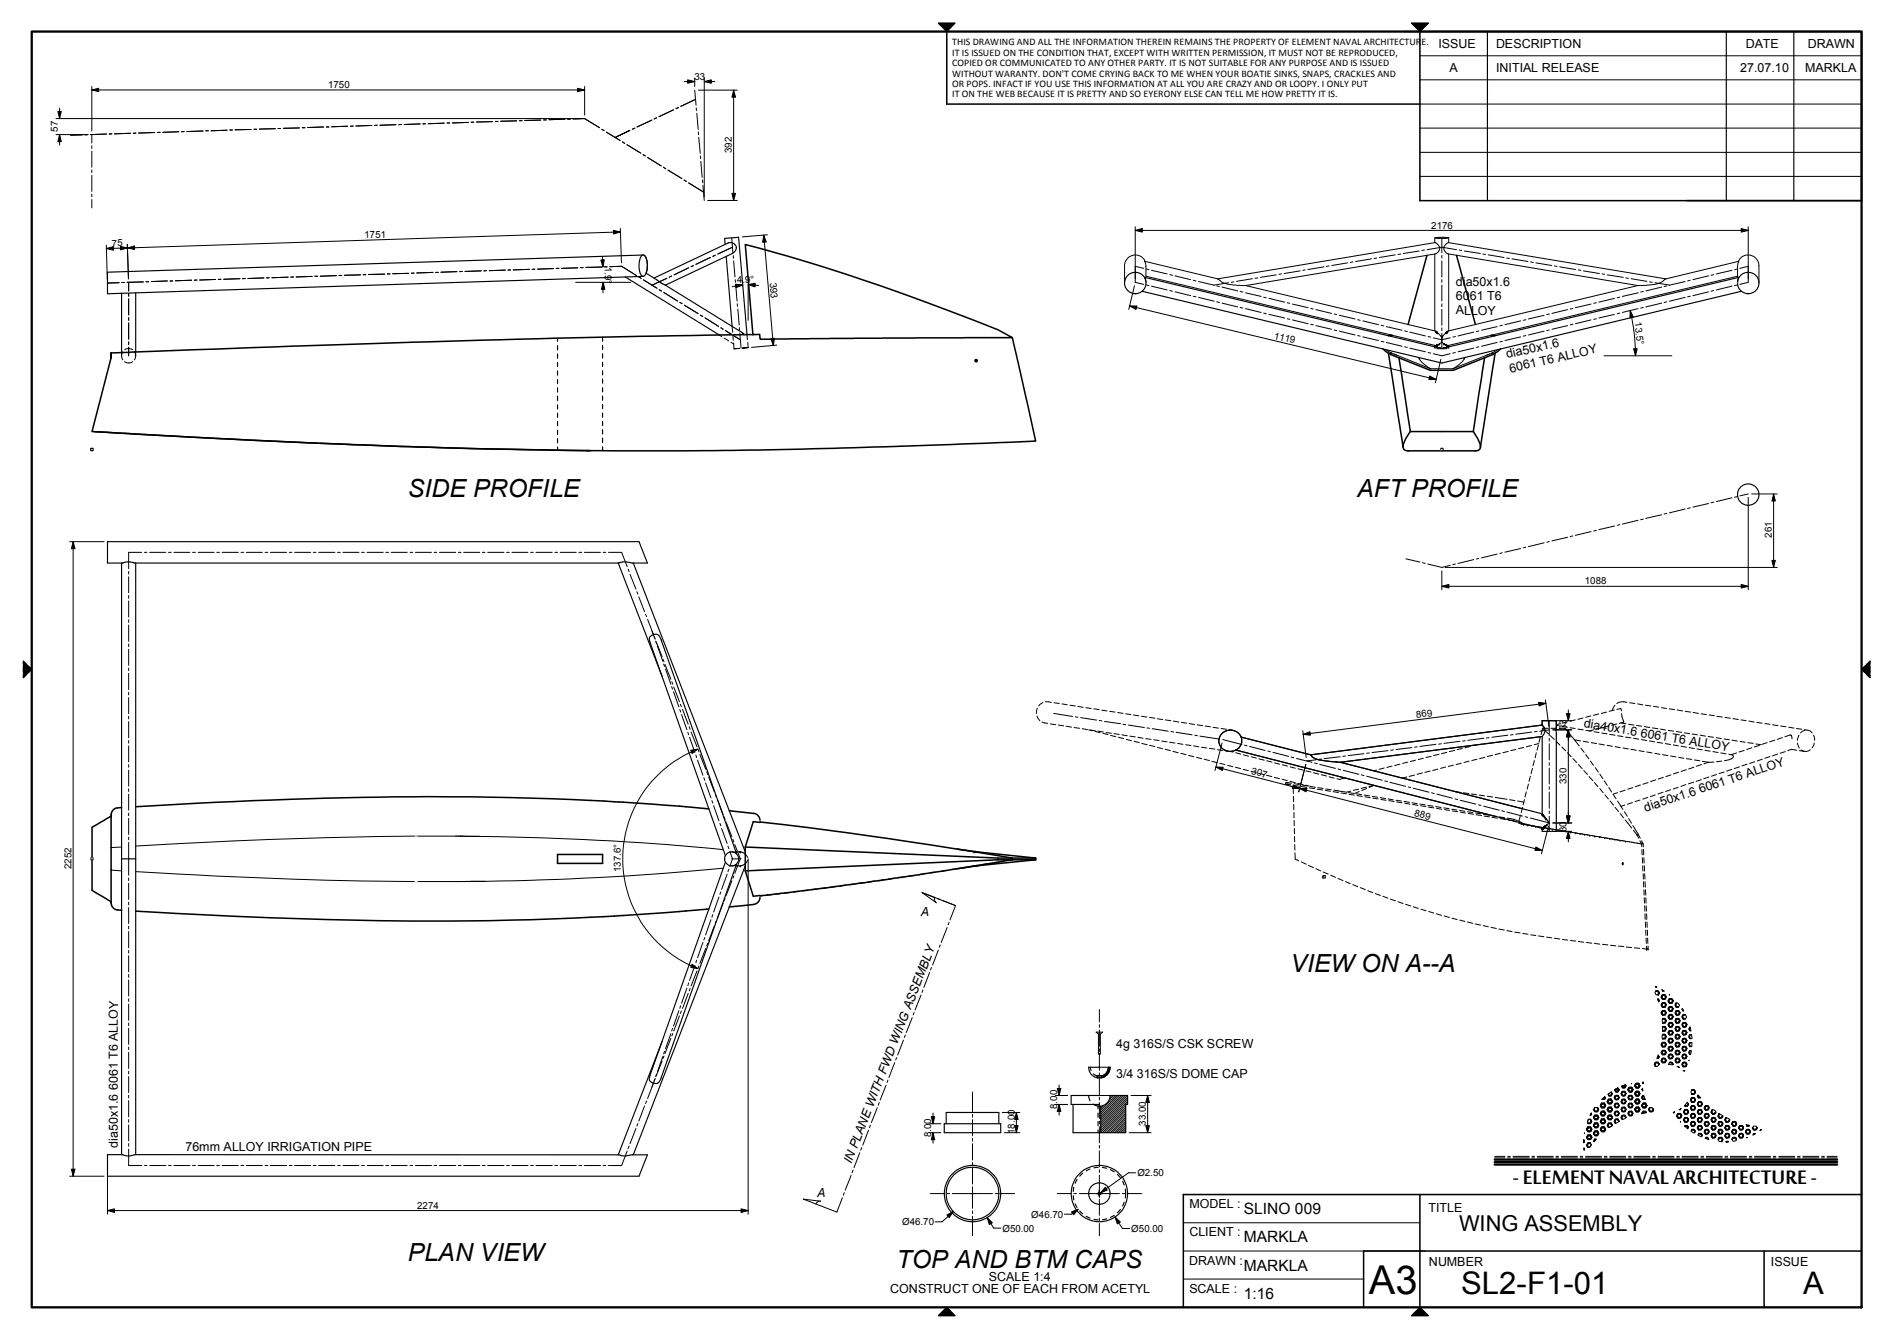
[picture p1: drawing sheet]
<svg xmlns="http://www.w3.org/2000/svg" width="420mm" height="297mm" viewBox="0 0 420 297" stroke-linecap="round" stroke-linejoin="round" font-family="sans-serif">
<defs><g id="words">
<text font-size="8.8" x="303.7" y="287">A3</text>
<g font-size="6.9">
<text x="324.2" y="287">SL2-F1-01</text>
<text x="400.1" y="287">A</text>
</g>
<text font-size="6.6" x="335.6" y="262.7">- ELEMENT NAVAL ARCHITECTURE -</text>
<g font-size="5.5">
<text x="90.5" y="110.2">SIDE PROFILE</text>
<text x="301.1" y="110.2">AFT PROFILE</text>
<text x="286.3" y="215.6">VIEW ON A--A</text>
<text x="90.5" y="279.7">PLAN VIEW</text>
<text x="198.9" y="281.2">TOP AND BTM CAPS</text>
</g>
<text font-size="4.8" x="323.7" y="273">WING ASSEMBLY</text>
<g font-size="3.4">
<text x="276" y="269.4">SLINO 009</text>
<text x="276" y="275.6">MARKLA</text>
<text x="276" y="281.8">MARKLA</text>
<text x="276" y="288.1">1:16</text>
</g>
<g font-size="2.8">
<text x="319.1" y="10.7">ISSUE</text>
<text x="331.9" y="10.7">DESCRIPTION</text>
<text x="387.3" y="10.7">DATE</text>
<text x="401.1" y="10.7">DRAWN</text>
<text x="321.6" y="16">A</text>
<text x="331.9" y="16">INITIAL RELEASE</text>
<text x="386.1" y="16">27.07.10</text>
<text x="400.5" y="16">MARKLA</text>
<text x="323" y="63.3">dia50x1.6</text>
<text x="323" y="69.7">ALLOY</text>
<text x="323" y="66.6">6061 T6</text>
<text x="334.4" y="79.5" transform="rotate(-13 334.4 79.5)">dia50x1.6</text>
<text x="335.1" y="82.6" transform="rotate(-13 335.1 82.6)">6061 T6 ALLOY</text>
<text x="351.3" y="161.3" transform="rotate(9 351.3 161.3)">dia40x1.6</text>
<text x="363.9" y="163.4" transform="rotate(9 363.9 163.4)">6061 T6 ALLOY</text>
<text x="377.3" y="176" transform="rotate(-18 377.3 176)">6061 T6 ALLOY</text>
<text x="365.1" y="180" transform="rotate(-18 365.1 180)">dia50x1.6</text>
<text x="204.3" y="203.2">A</text>
<text x="247.6" y="232.4">4g 316S/S CSK SCREW</text>
<text x="247.6" y="239">3/4 316S/S DOME CAP</text>
<text x="26.2" y="241.8" transform="rotate(-90 26.2 241.8)">6061 T6 ALLOY</text>
<text x="26.2" y="254.6" transform="rotate(-90 26.2 254.6)">dia50x1.6</text>
<text x="41.2" y="255.3">76mm ALLOY IRRIGATION PIPE</text>
<text x="188.9" y="258.3" transform="rotate(-69 188.9 258.3)">IN PLANE WITH FWD WING ASSEMBLY</text>
<text x="181.3" y="265.6">A</text>
<text x="263.9" y="268">MODEL :</text>
<text x="316.9" y="268.8">TITLE</text>
<text x="263.9" y="274.2">CLIENT :</text>
<text x="263.8" y="280.5">DRAWN :</text>
<text x="317" y="280.7">NUMBER</text>
<text x="392.9" y="280.8">ISSUE</text>
<text x="197.5" y="286.8">CONSTRUCT ONE OF EACH FROM ACETYL</text>
<text x="219.4" y="284.1">SCALE 1:4</text>
<text x="263.9" y="286.7">SCALE :</text>
</g>
<g font-size="2.2">
<text x="211.2" y="10">THIS DRAWING AND ALL THE INFORMATION THEREIN REMAINS THE PROPERTY OF ELEMENT NAVAL ARCHITECTURE.</text>
<text x="154.1" y="17.7">33</text>
<text x="211.2" y="12.3">IT IS ISSUED ON THE CONDITION THAT, EXCEPT WITH WRITTEN PERMISSION, IT MUST NOT BE REPRODUCED,</text>
<text x="211.2" y="14.7">COPIED OR COMMUNICATED TO ANY OTHER PARTY. IT IS NOT SUITABLE FOR ANY PURPOSE AND IS ISSUED</text>
<text x="211.2" y="17">WITHOUT WARANTY. DON'T COME CRYING BACK TO ME WHEN YOUR BOATIE SINKS, SNAPS, CRACKLES AND</text>
<text x="72.8" y="19.6">1750</text>
<text x="211.2" y="19.3">OR POPS. INFACT IF YOU USE THIS INFORMATION AT ALL YOU ARE CRAZY AND OR LOOPY. I ONLY PUT</text>
<text x="211.2" y="21.6">IT ON THE WEB BECAUSE IT IS PRETTY AND SO EYERONY ELSE CAN TELL ME HOW PRETTY IT IS.</text>
<text x="12.8" y="29.2" transform="rotate(-90 12.8 29.2)">57</text>
<text x="162.4" y="33.9" transform="rotate(-90 162.4 33.9)">392</text>
<text x="80.9" y="52.9" transform="rotate(-2 80.9 52.9)">1751</text>
<text x="317.5" y="50.7">2176</text>
<text x="24.8" y="54.7" transform="rotate(-2 24.8 54.7)">75</text>
<text x="134.2" y="59.1" transform="rotate(89 134.2 59.1)">1.9°</text>
<text x="163.5" y="62.8" transform="rotate(-2 163.5 62.8)">4.9°</text>
<text x="170.8" y="62.7" transform="rotate(85 170.8 62.7)">393</text>
<text x="362.7" y="71.5" transform="rotate(83 362.7 71.5)">13.5°</text>
<text x="282.5" y="75.1" transform="rotate(13 282.5 75.1)">1119</text>
<text x="393.1" y="119.3" transform="rotate(-90 393.1 119.3)">261</text>
<text x="351.6" y="129.6">1088</text>
<text x="314.3" y="159.3" transform="rotate(-7 314.3 159.3)">869</text>
<text x="347.5" y="162" transform="rotate(-90 347.5 162)">33</text>
<text x="277.5" y="171.7" transform="rotate(14 277.5 171.7)">307</text>
<text x="347.5" y="173.9" transform="rotate(-90 347.5 173.9)">330</text>
<text x="313.7" y="181" transform="rotate(14 313.7 181)">889</text>
<text x="347.5" y="184.6" transform="rotate(-90 347.5 184.6)">30</text>
<text x="15.8" y="192.8" transform="rotate(-90 15.8 192.8)">2252</text>
<text x="137.8" y="193.5" transform="rotate(-90 137.8 193.5)">137.6°</text>
<text x="234.6" y="246" transform="rotate(-90 234.6 246)">8.00</text>
<text x="225.1" y="251.5" transform="rotate(-90 225.1 251.5)">18.00</text>
<text x="254.2" y="249.7" transform="rotate(-90 254.2 249.7)">33.00</text>
<text x="206.6" y="252.3" transform="rotate(-90 206.6 252.3)">8.00</text>
<text x="252.3" y="260.9">Ø2.50</text>
<text x="92.6" y="268.1">2274</text>
<text x="200.1" y="271.8">Ø46.70</text>
<text x="222.4" y="273.2">Ø50.00</text>
<text x="228.8" y="270.1">Ø46.70</text>
<text x="251" y="273.3">Ø50.00</text>
</g>
</g></defs>
<g fill="none" stroke="#000" stroke-width=".22">
<path d="M154.1 20l.3 3.3M208.2 5.1h3.7l-1.8 1.9zM313.2 5.1h3.7l-1.9 1.9zM315 12.4h98M315 17.7h98M18.3 29.9l-2.6 .1M19.4 29.9h-.5M20.4 29.9v1.8M20.4 32.3v.6M20.4 33.5v3.6M20.4 37.7v.6M20.4 38.9v3.6"/>
<path d="M23.6 29.7l-3.6 .2M24.8 29.7h-.6M29 29.6l-3.6 .1M30.2 29.5l-.6 .1M34.3 29.4l-3.6 .1M35.5 29.3l-.6 .1M39.7 29.2l-3.6 .1M40.9 29.2h-.6M45.1 29.1l-3.6 .1M45.6 29h.6M50.4 28.9l-3.6 .1M51 28.8h.6"/>
<path d="M55.7 28.7l-3.5 .1M56.4 28.7h.5M61.1 28.5l-3.6 .1M61.7 28.5h.6M66.4 28.4l-3.5 .1M67.1 28.3h.6M71.8 28.2l-3.6 .1M72.4 28.2h.6M77.1 28l-3.5 .1M78.4 28h-.6M82.5 27.8l-3.5 .2M83.7 27.8h-.6"/>
<path d="M87.8 27.7l-3.5 .1M89.1 27.6l-.6 .1M93.2 27.5l-3.5 .1M94.4 27.4l-.6 .1M98.6 27.3l-3.6 .1M99.2 27.3h.6M103.9 27.1l-3.5 .2M104.5 27.1h.6M109.3 27l-3.6 .1M109.9 26.9h.6M114.6 26.8l-3.5 .1M115.2 26.8h.6"/>
<path d="M120 26.6l-3.6 .1M120.6 26.6h.6M125.4 26.4l-3.6 .2M125.9 26.4h.6M127.1 26.4l2.6-.1 3.3 2M133.5 28.7l.5 .3M134.5 29.3l3.1 1.9M138.1 31.5l.5 .3M139.1 32.1l3.1 1.9M139.7 28.9l-3.2 1.6 3.2-1.6M140.8 28.4l-.5 .3M142.7 34.3l.5 .3"/>
<path d="M143.7 34.9l3 1.9M144.6 26.6l-3.2 1.6M145.7 26.1l-.6 .3M147.2 37.1l.5 .3M148.2 37.7l3.1 1.9M149.4 24.4l-3.2 1.5M150.5 23.8l-.5 .3M151.8 39.9l.5 .3M154.3 22l-3.3 1.6M154.5 23.9v.6M154.6 25.1l.3 3.6M154.9 29.3l.1 .6"/>
<path d="M155 30.4l.4 3.6M155.4 34.6v.6M155.5 35.8l.3 3.5M155.9 39.9v.6M315 39.1h98M315 33.8h98M315 28.4h98M315 23.1h98M20.4 43.1v.6M20.4 44.2v1.9M112.1 59.9l-3.6 .1M113.3 59.9h-.6"/>
<path d="M117.5 59.7l-3.6 .2M118.7 59.7h-.6M122.8 59.6l-3.5 .1M123.4 59.5h.6M128.2 59.4l-3.6 .1M128.8 59.4h.6M133.5 59.2l-3.5 .1M134.1 59.2h.6M135.3 59.1h2.6l3.3 2M152.8 59.4l-3.2 1.6M152.8 40.6l3.3 2M153.8 58.9l-.5 .2"/>
<path d="M156 41.1l.3 3.4M157.6 57.1l-3.2 1.5M158.7 56.6l-.5 .3M162.3 52.8l.3 3.3M162.5 54.8l-3.2 1.6M162.7 56.7v.6M162.8 57.9l.3 3.5M253.7 59.5l-1.8-.4v3.5l1.8 .5M254.1 58l-.6-.8a2.23 2.23 0 0 0-2.5-.5 2.44 2.44 0 0 0-1.5 2.3v3.8M254.3 59.7l.6 .1M255.5 60l3.4 .8M289.6 59.9l-.6 .1"/>
<path d="M293.7 59.2l-3.5 .6M294.9 59l-.6 .1M299 58.3l-3.5 .6M300.2 58.1l-.6 .1M304.3 57.4l-3.5 .6M305.5 57.2l-.6 .1M309.6 56.5l-3.5 .6M310.8 56.4h-.6M314.9 55.7l-3.5 .5M316 55.5l-.5 .1M316.6 55.4l3.3-.6 3.3 .6M318.3 52.8l2.2-.2 .9 .2-2.4 .1z"/>
<path d="M318.3 52.8v1M318.3 56.4v17M319.9 52.8v3.3M319.9 56.7v.5M319.9 57.9v3.5M320.6 54.4l.8-.6 48.2 8.1-.9 .7-1.3 .4-4 .3-42.2-7-.5-.4a1.07 1.07 0 0 1-.1-1.5zM321.4 52.8v1M321.4 56.4v17M323.8 55.5l.5 .1M324.9 55.7l3.6 .5M329 56.4h.6M330.2 56.5l3.5 .6"/>
<path d="M334.3 57.2l.6 .1M335.5 57.4l3.5 .6M339.6 58.1l.6 .1M340.8 58.3l3.5 .6M344.9 59l.6 .1M346.1 59.2l3.5 .6M350.2 59.9l.6 .1M384.3 60l-3.5 .8M385.4 59.7l-.5 .1M385.7 58l.6-.8a2.34 2.34 0 0 1 2.6-.4 2.49 2.49 0 0 1 1.4 2.2v3.8M386 59.5l1.9-.4v3.5l-1.9 .5M26.4 62.7l-2.6 .1"/>
<path d="M27 78.9l.2 .9M27 78.2v.7M27 62.7h.6M27.2 78l-.2 .9M27.7 77.6a1.68 1.68 0 0 1 1.7 0M28.5 62.6v1.9M28.5 65.1v.6M28.5 66.3v3.6M28.5 70.5v.5M28.5 71.6v3.6M28.5 75.8v.6M28.5 77v1.9"/>
<path d="M29.8 78l.3 .9M30.1 78.9l-.3 .9M30.1 78.1v.8M31.8 62.5l-3.6 .1M32.4 62.5h.6M37.1 62.3l-3.5 .2M37.7 62.3h.6M42.5 62.2l-3.6 .1M43.7 62.1l-.6 .1M47.8 62l-3.5 .1M49 61.9l-.6 .1M53.2 61.8l-3.6 .1"/>
<path d="M54.4 61.8h-.6M58.6 61.6l-3.6 .2M59.7 61.6h-.6M63.9 61.5l-3.6 .1M65.1 61.4l-.6 .1M69.3 61.3l-3.6 .1M69.9 61.3h.6M74.6 61.1l-3.6 .2M75.2 61.1h.6M80 61l-3.6 .1M80.6 60.9h.6M85.4 60.8l-3.6 .1"/>
<path d="M85.9 60.8h.6M90.7 60.6l-3.6 .1M91.3 60.6h.6M96.1 60.4l-3.6 .1M96.7 60.4h.5M101.4 60.2l-3.6 .2M102.6 60.2h-.6M106.8 60.1l-3.6 .1M108 60l-.6 .1M127.7 62.6h12.2M141.7 61.4l.5 .3M142.8 62.1l3 1.8"/>
<path d="M146.3 64.3l.5 .3M147.3 64.9l3 1.9M148 61.7l-3.3 1.6M149 61.2l-.5 .3M150.8 67.1l.5 .3M151.9 67.7l3 1.9M155.4 69.9l.5 .3M156.4 70.5l3 1.9M159.6 74.3l.5 .4M159.9 72.7l.5 .3M160.7 75l1 .6M161 73.3l3.3 2.1"/>
<path d="M162.2 75.9l.6 .4M162.4 72.4l.2 1.3M162.6 74.3l.1 1.2M162.8 76.1l.1 1.3 1.2-.1M163.1 62l.1 .6M163.2 63.2l.3 3.6M163.6 67.4v.6M163.7 68.5l.3 3.6M164 72.7l.1 .6M164.1 73.9l.3 3.3M164.7 77.2l1.3-.1zM165.7 74.2l.1 1.2"/>
<path d="M165.9 76l.1 1.1M166 63.1v7.9M254.2 61.6v-2.8l-.2-.8 16.2 3.9M254.2 61.3l64.2 15.3M254.3 63.2l.6 .1M255.5 63.5l3.4 .8M259.5 60.9l.6 .2M259.5 64.4l.6 .2M260.7 61.2l3.5 .8M260.7 64.7l3.5 .9M264.7 62.2l.6 .1M264.7 65.7l.6 .1"/>
<path d="M265.9 62.5l3.5 .8M265.9 66l3.5 .8M270 63.4l.5 .2M270 66.9l.5 .2M270.2 61.9l48.2-8.1 .7 .6 .3 .5-.1 .7-.8 .7-42.1 7M270.2 61.9l.9 .7 1.1 .4 4.2 .3M271.1 63.7l3.5 .8M271.1 67.2l3.5 .9M272.6 62.7l-3.3 .6M273.8 62.5l-.6 .1M275.2 64.7l.6 .1M275.2 68.2l.6 .1"/>
<path d="M276.3 64.9l3.5 .9M276.3 68.5l3.5 .8M276.4 63.3l42.2 10.2M277.9 61.8l-3.5 .6M279.1 61.6l-.6 .1M280.4 65.9l.6 .1M280.4 69.4l.6 .2M281.6 66.2l3.4 .8M281.6 69.7l3.4 .8M283.2 61l-3.6 .5M284.3 60.8h-.5M285.6 67.1l.6 .2"/>
<path d="M285.6 70.7l.6 .1M286.8 67.4l3.4 .8M286.8 71l3.4 .8M288.4 60.1l-3.5 .6M290.8 68.4l.6 .1M290.8 71.9l.6 .2M292 68.7l3.4 .8M292 72.2l3.4 .8M296 69.6l.6 .2M296 73.2l.6 .1M297.2 69.9l3.4 .8M297.2 73.5l3.4 .8"/>
<path d="M301.2 70.9l.6 .1M301.2 74.4l.6 .2M302.4 71.2l3.4 .8M302.4 74.7l3.4 .8M306.4 72.1l.6 .2M306.4 75.7l.6 .1M307.5 77.6l1.1 .6M307.6 72.4l3.5 .8M307.6 76l3.5 .8M308.6 78.2h.1M308.6 78.2l1.4 .6M308.6 78.2v.1"/>
<path d="M308.6 78.3l-.1 .3M308.6 78.3l8.8 3.5M311.6 73.4l.6 .1M311.6 76.9l.6 .2M312.8 73.7l3.5 .8M312.8 77.2l3.5 .8M314.8 79.3a3.1 3.1 0 0 0 1.6 1.8l1 .7M314.9 79.6h.1M316.9 74.6l.5 .2M316.9 78.2l.5 .1M318 74.9l1.9 .5 1.9-.5M318 78.5l1.9 .4 1.9-.4"/>
<path d="M318.3 76.6v.6M318.4 76.6h.2M318.5 76.6h.1M318.6 76.6h.1M318.6 73.5h.1M318.6 76.6h.2M318.7 76.6h.1M318.7 73.5h.1M318.7 73.5v.1M318.7 73.6h.1M318.8 76.5h.1M318.8 76.6h.1"/>
<path d="M318.8 73.6h.1M318.8 73.6v.1M318.8 76.5v.1M318.8 73.7h.1M318.8 77.4h2.2M318.8 73.7l.1 .1M318.9 73.8h.1M318.9 76.5h.1M318.9 76.5h-.1M319 73.8l.9 1 .3-.3M319 73.8h.1M319 76.5h.1"/>
<path d="M319.1 76.4h.1M319.1 76.4l-.1 .1M319.4 76.3l-.3 .1M319.4 76.3h.1M319.4 76.3l.5-.4 .5 .4M319.6 77.1l-1.2 .1M319.9 74.8h.1M319.9 62v.6M319.9 63.2v3.6M319.9 67.4v.6M319.9 68.6v3.5M319.9 72.7v.6"/>
<path d="M319.9 73.9v3.3M320.2 74.5h.1M320.2 77.1l1.2 .1M320.4 76.3h.1M320.4 76.3l.3 .1M320.7 76.4h.1M320.7 76.4l.2 .1M320.8 73.8h.1M320.8 73.8l-.6 .7M320.9 73.8h.1M320.9 76.5h.1M320.9 73.7h.1"/>
<path d="M320.9 73.7v.1M321 73.7h.1M321 76.5h.1M321 76.6h.2M321 73.6h.1M321 76.6h.1M321 73.6l-.1 .1M321 76.5v.1M321.1 73.6h.1M321.1 73.6h-.1M321.1 73.5h.1M321.2 73.5h.1"/>
<path d="M321.2 76.6h.1M321.3 76.6h.1M321.4 76.6v.6M322.9 78.2l-.6 .1M322.9 74.6l-.5 .2M324.9 79.6h.1M324.9 79.4a4.6 4.6 0 0 1-2.5 2.4M324.9 79.4h.1M324.9 79.3v.1M327 77.2l-3.5 .8M327 73.7l-3.5 .8M328.1 76.9l-.5 .2"/>
<path d="M328.1 73.4l-.5 .1M331.1 78.3l-8.7 3.5M331.1 78.3l.1 .3M331.2 78.2l-1.4 .6M331.2 78.2h.1M331.2 78.2l-.1 .1M332.2 76l-3.5 .8M332.2 72.4l-3.5 .8M332.2 77.6l-1 .6M333.3 75.7l-.5 .1M333.3 72.1l-.5 .2M337.4 74.7l-3.5 .8"/>
<path d="M337.4 71.2l-3.5 .8M338.5 74.4l-.5 .2M338.5 70.9l-.5 .1M342.6 73.5l-3.5 .8M342.6 69.9l-3.5 .8M343.7 73.2l-.5 .1M343.8 69.6l-.6 .2M347.8 72.2l-3.5 .8M347.8 68.7l-3.5 .8M349 71.9l-.6 .2M349 68.4l-.6 .1M351.3 60.1l3.6 .6"/>
<path d="M353 71l-3.5 .8M353 67.4l-3.5 .8M354.2 70.7l-.6 .1M354.2 67.1l-.6 .2M355.5 60.8h.5M355.9 78.9h15.1M356.6 61l3.6 .5M358.2 69.7l-3.5 .8M358.2 66.2l-3.5 .8M359.4 69.4l-.6 .2M359.4 65.9l-.6 .1M360.7 61.6l.6 .1"/>
<path d="M361.9 61.8l3.5 .6M363.4 63.3l-42.1 10.1-.2 .2M363.4 68.5l-3.5 .8M363.5 64.9l-3.6 .9M364.6 68.2l-.6 .1M364.6 64.7l-.6 .1M366 62.5l.6 .1M367.2 62.7l3.2 .6M368.7 67.2l-3.5 .9M368.7 63.7l-3.5 .8M369.8 66.9l-.6 .2M369.8 63.4l-.6 .2"/>
<path d="M373.9 66l-3.5 .8M373.9 62.5l-3.5 .8M375 65.7l-.6 .1M375 62.2l-.6 .1M379.1 64.7l-3.5 .9M379.1 61.2l-3.5 .8M380.2 64.4l-.6 .2M380.2 60.9l-.6 .2M384.3 63.5l-3.5 .8M385.4 63.2l-.6 .1M385.5 61.6v-2.8l.3-.8-16.2 3.9M385.5 61.3l-64.2 15.3"/>
<path d="M27.7 80.2a1.48 1.48 0 0 0 1.7 0M317.4 81.8h5M347.8 119.2l-3.5 .8M349 118.9l-.6 .1M353 117.9l-3.5 .8M354.2 117.6l-.6 .2M358.2 116.7l-3.5 .8M359.4 116.4l-.6 .1M363.4 115.4l-3.5 .9M364.6 115.2l-.6 .1M368.7 114.2l-3.5 .8M369.8 113.9l-.6 .1"/>
<path d="M373.9 112.9l-3.5 .9M375 112.7l-.6 .1M379.1 111.7l-3.5 .8M380.2 111.4l-.6 .1M384.3 110.4l-3.5 .9M385.4 110.2l-.6 .1M387.9 109.6l-1.9 .4M28.5 126.7v.6M28.5 127.9v3.6M28.5 132.1v.6M28.5 133.3v3.6M28.5 137.5v.6"/>
<path d="M28.5 138.6v3.6M31.4 122.5h-2.9v3.7M32 122.5h.6M33.2 122.5h3.6M37.4 122.5h.6M38.6 122.5h3.5M42.7 122.5h.7M44 122.5h3.5M48.1 122.5h.6M49.3 122.5h3.6M53.5 122.5h.6M54.7 122.5h3.5"/>
<path d="M58.8 122.5h.6M60 122.5h3.6M64.2 122.5h.6M65.4 122.5h3.5M69.5 122.5h.6M70.7 122.5h3.6M74.9 122.5h.6M76.1 122.5h3.5M80.2 122.5h.6M81.5 122.5h3.5M85.6 122.5h.6M86.8 122.5h3.5"/>
<path d="M91 122.5h.6M92.2 122.5h3.5M96.3 122.5h.6M97.5 122.5h3.6M101.7 122.5h.6M102.9 122.5h3.5M107 122.5h.6M108.2 122.5h3.6M112.4 122.5h.6M113.6 122.5h3.5M117.7 122.5h.6M118.9 122.5h3.6"/>
<path d="M123.1 122.5h.6M124.3 122.5h3.6M128.4 122.5h.7M129.7 122.5h3.5M133.8 122.5h.6M135 122.5h2.9l1.3 3.2M139.4 126.2l.2 .6M139.8 127.4l1.3 3.3M141.3 131.2l.2 .6M141.7 132.4l1.3 3.3M143.2 136.2l.3 .6M143.7 137.4l1.3 3.3"/>
<path d="M144.7 140l.6 1.6M311.9 124l3.1 .7M315.6 124.8l.6 .2M316.8 125.1l3.1 .8 1.9-.5M322.9 125.1l-.6 .2M327 124.1l-3.5 .9M328.1 123.9l-.5 .1M332.2 122.9l-3.5 .8M333.3 122.6l-.5 .2M337.4 121.7l-3.5 .8M338.5 121.4l-.5 .1M342.6 120.4l-3.5 .8"/>
<path d="M343.7 120.1l-.5 .2M5.2 146.6l1.8 1.9-1.8 1.8zM5.2 147.3v-.7l.7 .8M5.2 147.9v1.2M5.9 149.6l-.7 .7v-.6M6.3 147.8l.7 .7-.7 .7M28.5 142.8v.6M28.5 144v3.6M28.5 148.2v.6M28.5 149.4v3.6M28.5 153.5v.6M28.5 154.7v3.6"/>
<path d="M28.5 158.9v.6M145.2 141.2l.2 .6M145.5 142.2l.2 .6M145.6 142.4l1.3 3.3M145.9 143.3l1.2 3.4M147.1 146.2l.2 .6M147.2 147.3l.2 .5M147.5 147.4l1.3 3.3M147.7 148.4l1.1 3.4M149 152.3l.2 .6M149.1 151.2l.2 .6M149.4 153.4l1.2 3.4"/>
<path d="M149.5 152.4l1.3 3.3M150.8 157.4l.2 .5M151 156.2l.2 .6M151.2 158.5l1.2 3.3M151.4 157.4l1.3 3.3M230.1 158.8l.6 1.1M230.2 157.1l-.2 1.1M231.4 155.8l-.9 .8M231.9 155.7l1.4 .1M233.8 158.2l4.2 .7M233.8 155.9l1.2 .1M235.6 156.1l1.2 .2"/>
<path d="M237.4 156.4l1.2 .2M238.6 159l.6 .1M239.1 156.7l1.2 .2M239.8 159.2l3.5 .5M240.9 157l1.2 .1M242.7 157.2l1.2 .2M243.9 159.8l.6 .1M244.5 157.5l1.1 .2M246.2 157.8l1.2 .1M248 158l1.2 .2M249.8 158.3l1.1 .2M251.5 158.6l1.2 .2"/>
<path d="M253.3 158.9l1.2 .1M255.1 159.1l1.1 .2M256.8 159.4l1.2 .2M258.6 159.7l1.2 .2M260.3 159.9l1.2 .2M343.7 159.9v3.3M349.5 159.7l-1.2 .3M351.2 159.3l-1.1 .3M353 158.8l-1.2 .3M354.7 158.4l-1.1 .3M356.4 157.9l-1.1 .3M358.2 157.5l-1.2 .3"/>
<path d="M358.3 156.4l-.6 1.2M358.7 157.4l.9-.3 .1 .6M359.8 158.3l.5 1.9-1 .2M361 155.8a2.59 2.59 0 0 0-2.2 .2h-.1M361.6 155.9l1.1 .1M363.3 156.1l1.2 .2M365.1 156.4l1.2 .2M366.8 156.7l1.2 .1M368.6 157l1.2 .1M370.4 157.2l1.1 .2M372.1 157.5l1.2 .2M373.9 157.8l1.2 .1"/>
<path d="M375.6 158l1.2 .2M377.4 158.3l1.2 .2M379.2 158.6l1.2 .2M380.9 158.9l1.2 .1M382.7 159.1l1.2 .2M384.5 159.4l1.2 .2M386.3 159.7l1.1 .2M388 159.9l1.2 .2M413 148.5l1.9-1.9v3.7zM413.7 147.8l-.7 .7 .7 .7M414.2 149.6l.7 .7v-.6M414.9 147.3v-.7l-.7 .8"/>
<path d="M414.9 147.9v1.2M28.5 160.1v3.6M28.5 164.3v.5M28.5 165.4v3.6M28.5 169.6v.6M28.5 170.8v3.6M28.5 175v.6M28.5 176.1v3.6M152.6 162.4l.2 .6M152.9 161.2l.2 .6M153 163.5l1.2 3.4M153.3 162.3l1.3 3.4"/>
<path d="M154.4 167.5l.2 .5M154.8 168.6l1.2 3.4M154.9 166.2l.2 .6M155.3 167.3l1.3 3.3M156.2 172.5l.2 .6M156.5 173.7l1.2 3.3M156.8 171.2l.2 .6M157.2 172.3l1.3 3.3M157.9 177.6l.3 .5M158.3 178.7l1.2 3.4M158.7 176.2l.2 .6M159.2 177.3l1.2 3.3"/>
<path d="M231.2 160.1l1.2 .3M233 160.6l1.2 .1M234.8 160.8l1.2 .2M236.6 161.1l1.1 .2M238.3 161.4l1.2 .1M240.1 161.6l1.2 .2M241.5 161.9l.9 .2M241.9 161.9l1.1 .2M242.9 162.2l1.2 .3M243.6 162.2l1.2 .1M244.7 162.6l1.1 .3M245.1 160l3.5 .5"/>
<path d="M245.4 162.5l1.2 .1M246.4 163.1l1.2 .3M247.2 162.7l1.1 .2M248.2 163.5l1.1 .3M248.9 163l1.2 .2M249.2 160.7h.6M249.9 164l1.1 .3M250.4 160.8l3.5 .6M250.7 163.3l1.2 .1M251.6 164.4l1.2 .3M252.5 163.5l1.1 .2M253.3 164.9l1.2 .3"/>
<path d="M254.2 163.8l1.2 .2M254.5 161.5h.6M255.1 165.3l1.1 .3M255.6 161.6l3.6 .6M256 164.1l1.2 .2M256.8 165.8l1.1 .3M257.8 164.4l1.1 .2M258.5 166.2l1.2 .3M259.5 164.6l1.2 .2M259.8 162.3h.6M260.3 166.7l1.1 .3M260.9 162.4l3.6 .6"/>
<path d="M261.3 164.9l1.2 .2M262 167.1l1.1 .3M262.1 160.2l1.2 .2M263.1 165.2l1.1 .2M263.7 167.6l1.2 .3M263.9 160.5l1.1 .2M264.8 165.4l1.2 .3M265.1 163.1l.6 .1M265.5 168l1.1 .3M265.6 160.8l1.2 .2M266.2 163.3l4.3 .6M266.6 165.7l1.2 .2"/>
<path d="M267.2 168.4l1.1 .3M267.4 161l1.2 .2M268.3 166l1.2 .2M268.9 168.9l1.1 .3M269.1 161.3l1.2 .2M270.1 166.3l1.2 .2M270.6 169.3l1.2 .3M270.9 161.6l1.2 .2M271.3 164l4.2 1.1M271.9 166.5l.6 .1M272.4 169.8l1.1 .3M272.7 161.8l.7 .2"/>
<path d="M273 166.7l.5 .1M274.1 170.2l1.1 .3M274.1 167l1.2 .3M275.8 170.6l1.2 .3M275.9 167.4l1.1 .3M276.1 165.3l.6 .1M277.2 165.6l3.5 .9M277.6 171.1l1.1 .3M277.6 167.9l1.2 .2M279.3 171.5l1.1 .3M279.3 168.3l1.2 .3M281 172l1.2 .3"/>
<path d="M281 168.7l1.2 .3M281.3 166.6l.5 .2M282.4 166.9l3.5 .9M282.7 172.4l1.2 .3M282.8 169.2l1.1 .3M284.5 172.8l1.1 .3M284.5 169.6l1.2 .3M285.2 173.9l1.2 .2M285.2 173.9l.6 .2M285.7 173.6h.1M285.7 173.6h-.4l-.1 .3M285.7 173.6l.8 .1"/>
<path d="M286.2 173.3l1.1 .3M286.2 170.1l1.2 .3M286.3 174.4l.6 .2 .1 1.4M286.5 167.9l.6 .2M287 176.6v1.2M287 174.2l1.2 .2M287 178.4l.1 1.2M287.1 173.8l1.2 .2M287.6 168.2l3.5 .9M287.9 173.7l1.2 .3M288 170.5l1.1 .3M288.7 174.5l1.2 .2"/>
<path d="M288.9 174.1l1.2 .2M289.7 174.2l.8 .2M289.7 171l1.2 .2M290.5 174.8l1.2 .1M290.7 174.4l1.1 .2M291.4 171.4l1.2 .3M291.7 169.2l.6 .2M292 168.5l-2.1 .3M292.3 175l1.1 .2M292.4 174.7l1.2 .2M292.8 169.5l3.5 .9M293.1 171.8l1.2 .3"/>
<path d="M293.2 168.4h-.6M294 175.3l1.2 .2M294.2 175l1.1 .2M294.9 172.3l1.1 .3M295.8 175.6l1.2 .2M295.9 175.3l2.7 .4M296.4 169h.2M296.9 170.6l.5 .1M297.3 167.9l-3.5 .4M297.6 175.9l1.1 .2M298 170.9l3.5 .8M298.4 172.6l-1.2 .3-.6-.2"/>
<path d="M298.5 167.7l-.6 .1M299.2 175.8l1.1 .2M299.3 176.2l1.2 .2M299.7 175.5l-1 .2M300.9 176.1l1.2 .2M301.1 176.4l1.1 .3M301.4 175l-1.1 .3M301.6 175.6l-1.1 .4M302 171.9l.6 .1M302.6 167.2l-3.5 .4M302.7 176.4l1.2 .1M302.8 176.7l1.2 .3"/>
<path d="M303.2 174.6l-1.2 .3M303.2 172.2l3.5 .9M303.2 174.9l-1.1 .4M303.8 167l-.6 .1M304.5 176.7l1.1 .1M304.6 177l1.2 .2M304.7 174.2l-1 .3M304.8 174.2l-1 .5M305.4 170.8l-.7 .2M306.2 176.9l1.2 .2M306.4 177.3l1.1 .2M307.1 170.3l-1.1 .3"/>
<path d="M307.2 173.2l.6 .2M308 166.5l-3.6 .4M308 177.2l1.1 .2M308.1 177.6l1.2 .2M308.4 173.5l3.5 .9M308.9 169.9l-1.2 .3M309.1 166.3l-.5 .1M309.7 177.5l1.2 .2M309.9 177.9l1.2 .2M310.6 169.5l-1.2 .3M311.5 177.8l1.2 .2M311.6 178.1l1.2 .2"/>
<path d="M312.1 172.3l-1 .3M312.3 169l-1.1 .3M312.5 174.5l.5 .2M313.3 165.8l-3.6 .4M313.3 178.1l1.1 .2M313.4 178.4l1.2 .2M313.6 174.8l3.5 .9M313.8 171.9l-1.1 .3M314.1 168.6l-1.2 .3M314.4 165.7h-.6M315 178.3l1.2 .2M315.2 178.7l1.1 .2"/>
<path d="M315.6 171.4l-1.2 .3M315.8 168.2l-1.1 .3M316.8 178.6l1.2 .2M316.9 179l1.2 .2M317.3 171l-1.2 .3M317.5 167.8l-1.1 .2M317.6 175.9l.6 .1M318.5 178.9l1.2 .2M318.6 165.1l-3.6 .5M318.7 179.3l1.2 .2M318.8 176.1l3.4 .9M319 170.6l-1.1 .3"/>
<path d="M319.3 167.3l-1.2 .3M319.8 165l-.6 .1M320.3 179.2l1.2 .2M320.5 179.6l1.1 .1M320.7 170.1l-1.1 .3M321 166.9l-1.2 .3M322.1 179.5l1.1 .2M322.2 179.9l1.2 .1M322.5 169.7l-1.2 .3M322.7 166.5l-1.1 .2M322.8 177.2l.6 .1M322.9 175.6l1.2 .2"/>
<path d="M323.8 179.7l1.2 .3M323.9 164.4l-3.5 .5M324 177.5l3.4 .8M324.2 169.3l-1.1 .3M324.4 166l-1.1 .3M324.7 175.9l1.2 .1M325.1 164.3l-.6 .1M326 168.8l-1.2 .3M326.2 165.6l-1.2 .3M326.5 176.1l1.1 .2M327.4 165.3l-.6 .1M327.7 168.4l-1.2 .3"/>
<path d="M328 178.5l.6 .1M328.2 176.4l1.2 .1M329.2 178.8l3.4 .9M329.2 163.7l-3.5 .5M329.4 168l-1.1 .3M330 176.6l1.2 .2M330.4 163.6l-.6 .1M331.2 167.5l-1.2 .3M331.8 176.9l2.6 .4M332.9 167.1l-1.2 .3M333.2 179.8l.6 .2M334.5 163.1l-3.5 .4"/>
<path d="M334.6 166.7l-1.2 .3M334.9 177.4l1.2 .2M335.7 162.9l-.6 .1M336.3 166.2l-1.1 .3M336.7 177.7l1.4 .2M337.8 179.1l-.3 1.2M338.1 165.8l-1.2 .3M338.2 177.4l-.3 1.1M338.7 175.6l-.3 1.2M339.1 173.9l-.3 1.1M339.5 172.2l-.3 1.1M339.8 165.4l-1.1 .3"/>
<path d="M339.8 162.4l-3.5 .5M340 170.4l-.3 1.2M340.4 168.7l-.3 1.1M340.9 167l-.3 1.1M341 162.3h-.6M341.3 165.2l-.3 1.2M341.4 164.9l-1 .3M341.7 163.5l-.3 1.2M342.3 161.5h1.2M342.3 161.5l1.3 1.3M342.3 161.5l-.4 1.4M343.7 161.9l-2.1 .3"/>
<path d="M343.7 163.8v.6M343.7 165v3.5M343.7 169.2v.6M343.7 170.3v3.6M343.7 174.5v.6M343.7 175.7v3.6M343.7 179.9v.6M344 163.2l.8 .8M344.1 161.5h1.2M345.3 164.4l.8 .9M345.3 160.9l.7 .1M345.9 161.5h1.3l.6 .8"/>
<path d="M346 160.6l-.7 .1M346.5 165.7l.9 .8M346.6 161.1l1.2 .2M347.8 160.1l-1.2 .3M347.8 167l.8 .9M348.2 162.7l2.2 2.8M348.3 161.4l1.2 .2M349 168.3l.8 .8M349.3 164.1l1.4 .2M350.1 161.7l1.2 .2M350.2 169.6l.8 .9M350.8 165.9l.7 1"/>
<path d="M351.3 164.4l1.2 .2M351.4 170.9l.8 .9M351.8 167.4l.7 .9M351.9 162l1.1 .2M352.6 172.3l.8 .8M352.9 168.8l.7 1M353 164.7l1.2 .2M353.6 161.9l-1 .2M353.6 162.3l1.2 .2M353.8 173.6l.7 .9M353.9 170.3l.7 .9M354.8 165l1.2 .2"/>
<path d="M354.9 171.7l.7 1M354.9 174.9l.8 1M355.3 161.5l-1.2 .3M355.4 162.6l1.2 .2M355.9 173.2l.7 1M356.1 176.3l.8 .9M356.6 165.3l1.1 .2M356.9 174.7l.7 1M357 161l-1.2 .3M357.2 162.9l1.1 .2M357.2 177.7l.8 .9M358.3 165.6l1.2 .2"/>
<path d="M358.3 179.1l.8 .9M358.7 160.6l-1.1 .3M358.9 177.7l.7 1.2M358.9 175.8l-1 .4 .6 1M358.9 163.2l1.2 .2M359.6 160.4l1.1 .1M359.6 178.9l.5 .6M360.1 165.9l1.2 .2M360.5 178.6l-.9 .3M360.6 175.3l-1.2 .3M360.7 163.5l1.1 .2M361.3 160.7l1.2 .1"/>
<path d="M361.8 166.2l1.2 .2M362.2 178l-1.1 .4M362.3 174.7l-1.2 .3M362.4 163.7l1.2 .3M363.1 160.9l1.2 .2M363.6 166.5l1.2 .2M363.9 177.5l-1.1 .3M364 174.1l-1.2 .4M364.2 164l1.2 .3M364.9 161.2l1.1 .2M365.4 166.8l1.1 .2M365.6 176.9l-1.1 .3"/>
<path d="M365.7 173.6l-1.2 .3M366 164.3l1.1 .3M366.6 161.5l1.2 .1M367.1 167.1l1.2 .2M367.3 176.3l-1.1 .4M367.4 173l-1.2 .4M367.7 164.6l1.2 .2M368.4 161.7l1.2 .2M368.9 167.4l1.2 .2M369 175.7l-1.1 .4M369 172.4l-1.1 .4M369.5 164.9l1.2 .2"/>
<path d="M370.1 162l1.2 .2M370.7 175.2l-1.1 .4M370.7 167.7l1.1 .2M370.7 171.9l-1.1 .4M371.2 165.2l1.2 .2M371.9 162.3l1.2 .1M372.3 174.6l-1.1 .4M372.4 171.3l-1.1 .4M372.4 168l1.2 .2M373 165.5l1.2 .2M373.7 162.6l1.2 .1M374 174l-1.1 .4"/>
<path d="M374.1 170.7l-1.1 .4M374.2 168.3l1.2 .1M374.8 165.8l1.1 .2M375.4 162.8l1.2 .2M375.8 173.5l-1.2 .4M375.8 170.2l-1.1 .4M375.9 168.6l1.2 .1M376.5 166.1l1.2 .2M377.2 163.1l1.2 .2M377.5 172.9l-1.2 .4M377.5 169.6l-1.1 .4M377.7 168.9l1.4 .2 1.2-.1"/>
<path d="M378.3 166.4l1.2 .2M379 163.4l1.2 .1M379 169.1l-.9 .3M379.2 172.3l-1.2 .4M380.1 166.7l1.1 .2M380.8 163.6l1.1 .2M380.9 171.8l-1.2 .4M381.8 167l1.2 .2M382 168.8l-1.1 .2M382.5 163.9l1.2 .2M382.5 171.2l-1.1 .4M383.6 167.3l.6 .1a.52 .52 0 0 1 .3 .7 .52 .52 0 0 1-.6 .3l-1.3 .3"/>
<path d="M384.2 170.6l-1.1 .4M384.3 164.2l1.2 .2M385.3 167l-1.2 .4M385.9 170.1l-1.1 .4M386.1 164.5l1.1 .1M387 166.5l-1.1 .3M387.6 169.5l-1.1 .4M387.8 164.7l1.2 .2M388.7 165.9l-1.2 .3M389.3 169l-1.1 .3M389.6 165l1.2 .2M389.8 160.2l1.2 .2"/>
<path d="M390.4 165.3l-1.2 .4M391 168.4l-1.1 .4M391.6 160.5l1.1 .2M392.1 164.7l-1.2 .4M392.7 167.8l-1.1 .4M393.3 160.8l1.2 .2M393.8 164.2l-1.2 .4M394.4 167.3l-1.1 .3M395.1 161l1.2 .2M395.5 163.6l-1.2 .4M396.1 166.7l-1.1 .4M396.9 161.3l1.1 .2"/>
<path d="M397.2 163l.3 .2 .1 .6M397.2 163l-1.2 .4M398.6 161.6l1.2 .2M398.6 166.4l-1.1-.2-.9 .3M398.8 164.8l.4 1.1M399.1 163.1l-.3 1.1M399.2 166.5l1.2 .2M400.4 161.8l.6 .2M400.5 162l-1 .6M401.1 162l.5 .1 .5 .5M401.6 166.3a1.54 1.54 0 0 1-2 0M402.4 163.1l.2 1.1"/>
<path d="M402.5 164.8l-.4 1.1M24.7 193l2.3 .2M27 187.9l-2.3 .1M28.5 180.3v.6M28.5 181.5v3.6M28.5 185.7v.6M28.5 186.9v7.2M28.5 194.7v.6M28.5 195.9v3.6M30.1 187.7a947.7 947.7 0 0 1 99.6-1.5l18.2 1.1 12.5 1.2M101.1 185.5h.3M101.1 195.5h.3"/>
<path d="M101.6 185.5h6M104.6 195.5h-3M104.7 195.5h2.9M159.5 199l-1.2 3.3M159.7 182.6l.2 .6M159.9 197.8l-.2 .6M160.1 183.8l1.2 3.3M160.4 192.6a636.3 636.3 0 0 1-59 2.9 1072.5 1072.5 0 0 1-71.3-2.2M160.7 181.2l.2 .6M160.9 199.3l-.2 .5M161.1 182.3l1.3 3.3M161.3 193.9l-1.2 3.4"/>
<path d="M161.5 187.7l.2 .6M161.7 192.8l-.2 .5M161.9 188.8l.6 1.7-.6 1.7M162.3 190.5h2.1M162.4 195.4l-1.3 3.3M162.6 186.2l.2 .6M162.8 194.3l-.2 .5M163 187.3l1.3 3.2-1.3 3.2M165.4 189.4l.5 .8M165.9 190.8l-.5 .8M204.6 198l3.1 2.2a.99 .99 0 0 1-.3-1.2M204.6 198l7.4 2.9"/>
<path d="M204.6 198l2.9 1.1M208 199.3l.6 .2M209.1 199.7l2.9 1.2M287.1 180.2v1.2M287.1 182v1.2M287.2 183.8v1.2M287.2 185.5l.1 1.2M287.3 187.3v1.3M287.3 189.1v1.4l.9 .4M288.7 191.2l1.1 .5M290.3 191.9l1.1 .5M292 192.7l1 .5"/>
<path d="M293.6 193.4l1.1 .5M295.2 194.1l1.1 .5M296.9 194.9l1.1 .4M298.5 195.5l1.1 .5M300.1 196.2l1.1 .5M301.8 196.9l1.1 .4M303.5 197.6l1.1 .4M305.1 198.2l1.2 .4M306.8 198.8l1.1 .4M308.5 199.4l1.1 .4M324 180.1l1.1 .2M325.6 180l1.2 .3"/>
<path d="M325.7 180.4l1.2 .2M327.4 180.3l1.1 .2M327.5 180.7l1.2 .2M329.1 180.6l1.2 .2M329.3 181l1.2 .2M330.9 180.9l1.2 .2M331 181.3l1.2 .2M332.7 181.2l1.1 .2M332.8 181.6l1.2 .2M334.3 180.1l3.5 .9M334.4 181.5l1.5 .2M334.6 181.9l1.2 .2"/>
<path d="M335.8 182.1l.5 .2M335.9 181.7l-.1 .4M335.9 181.7l1.7 .8v.3l.5 .1M336.9 182.5l.5 .3M337.3 180.8l-.3 1.4M338.1 182.9h.1M338.1 182.9l.8 .1M338.4 181.1l.5 .2M338.9 183h.1M338.9 183l.9 .1M339.5 181.4l4.2 1.1M339.8 183.1h.1"/>
<path d="M339.8 183.1l1.9 .3M340.7 183.3h.1M341.7 183.4h.1M341.7 183.4l.9 .2M341.8 183.5h.1M342.6 183.6h.1M342.6 183.6l1.9 .3M343.5 183.8h.1M343.7 181.1v3.3M344.5 183.9h.1M344.5 183.9l1 .2M345.5 184.1h.1"/>
<path d="M345.5 184.1l1 .1M346.5 184.2h.1M346.5 184.2l1 .2M346.7 184.3h.1M347.5 184.4h.1M347.5 184.4l1 .2M348.5 184.6h.1M348.5 184.6l1 .1M349.5 184.7h.1M349.5 184.7l1 .2M350.5 184.9h.1M350.5 184.9l1.4 .2"/>
<path d="M351.6 185.1h.1M351.9 185.1h.1M351.9 185.1l.8 .2M352.7 185.3h.1M352.7 185.3l1.1 .2M352.9 185.3h.1M353.8 185.5h.1M353.8 185.5l1.1 .1M354.9 185.6h.1M354.9 185.6l1.1 .2M356 185.8h.1M356 185.8l1.2 .2"/>
<path d="M357.2 186h.1M357.2 186l1.1 .2M358.3 186.2h.1M358.3 186.2l1.1 .2M359.4 186.4h.1M359.4 186.4h.3M359.5 180.5l.7 .9M359.7 186.4h.1M359.7 186.4l.9 .2M359.9 191.4h.3l-.1 .5zM360.4 180l.6 1.1M360.6 181.9l1.4 1.8"/>
<path d="M360.6 186.6h.1M360.6 186.6l3.6 .6M361.3 181.6l.7 1M362.3 183.1l1.2 2.1M362.4 184.1l.8 1.1M363.2 185.2h.3M363.2 185.2l.4 .7M363.5 185.2l.4 .7M363.8 186.5l.4 .7M364.1 187l.5 .2M364.2 187.2l.1 .6M364.2 186.5l.4 .7"/>
<path d="M364.3 188.4v1.2M364.4 190.2v1.2M364.5 192v1.2M364.6 193.8v1.2M364.6 187.2v.6M364.6 195.6l.1 1.2M364.6 188.4l.1 1.2M364.7 197.4l.1 1.1M364.7 190.2l.1 1.2M364.8 199.1l.1 1.2M364.8 192l.1 1.2M364.9 193.8l.1 1.2"/>
<path d="M365 195.6l.1 1.2M365.1 197.4l.1 1.1M365.2 199.1v1.2M28.5 200.1v.6M28.5 201.3v3.5M28.5 205.4v.6M28.5 206.6v3.6M28.5 210.8v.6M28.5 212v3.6M28.5 216.2v.6M28.5 217.4v3.5M152.4 219.2l-1.2 3.3"/>
<path d="M152.8 218l-.2 .6M153.1 219.2l-.2 .6M154.2 214.1l-1.2 3.4M154.6 213l-.2 .5M154.6 215.3l-1.3 3.4M155.1 214.2l-.2 .6M156 209l-1.2 3.4M156.4 207.9l-.2 .6M156.6 210.4l-1.3 3.3M157 209.3l-.2 .5M157.7 204l-1.2 3.4M158.2 202.9l-.3 .6"/>
<path d="M158.5 205.4l-1.3 3.3M158.9 204.3l-.2 .5M160.4 200.4l-1.2 3.3M204.8 219.6l-.2 .5M206.2 215.7l-1.2 3.3M206.7 214.6l-.2 .5M208.2 210.7l-1.3 3.3M208.6 209.6l-.2 .5M210.1 205.7l-1.3 3.3M210.6 204.6l-.2 .5M212 200.9l-1.2 3.1M310.2 200l1.1 .4"/>
<path d="M311.9 200.6l1.1 .4M313.6 201.1l1.1 .4M315.3 201.7l1.1 .3M317 202.2l1.1 .3M318.7 202.7l1.1 .3M320.4 203.2l1.2 .3M322.1 203.7l1.2 .3M323.9 204.1l1.1 .3M325.6 204.5l1.2 .3M327.3 204.9l1.2 .3M329.1 205.3l1.1 .3M330.8 205.7l1.2 .2"/>
<path d="M332.6 206.1l1.1 .2M334.3 206.4l1.2 .2M336.1 206.8l1.2 .1M337.8 207l1.2 .2M339.6 207.3l1.2 .2M341.4 207.6l1.1 .2M343.1 207.9l1.2 .1M344.9 208.1l1.2 .2M346.7 208.4l1.1 .1M348.4 208.6l1.2 .1M350.2 208.8l1.2 .2M352 209l1.2 .2"/>
<path d="M353.8 209.3l1.1 .1M355.5 209.5l1.2 .1M357.3 209.7l1.2 .1M359.1 209.8l1.2 .2M360.8 210.1l1.2 .1M362.6 210.2l1.2 .2M364.4 210.4l.9 .1M364.9 200.9v1.2M365 202.7v1.2M365.1 204.5v1.2M365.2 206.3v1.2M365.2 208.1l.1 1.2"/>
<path d="M365.2 200.9l.1 1.2M365.3 209.8v.7M365.3 210.5h.1M365.3 202.7l.1 1.2M365.3 210.4l.4 .1M365.3 210.5h.4M365.4 204.5v1.2M365.5 206.3v1.2M365.6 208.1v1.2M365.7 210.5h.1M365.7 209.8v.7M367.3 218.8l.3 .1h-.2z"/>
<path d="M367.4 219.7h.5v.2h-.5zM367.6 219.7v.2M367.8 219.9l.1-.1 .3 .4-.2 .1zM367.9 219.8h-.5l-.2 .3 .2 .6h.5M368 219.9v.3M368.7 219.5l.6 .3h-.4zM28.5 221.5v.6M28.5 222.7v3.6M28.5 226.9v.6M28.5 228.1v3.5M28.5 232.2v.6M28.5 233.4v3.6"/>
<path d="M28.5 237.6v.6M28.5 238.8v3.6M145.3 239.3l-.6 1.8M145.4 239.2l-.2 .6M145.7 238.2l-.2 .6M146.9 235.3l-1.3 3.4M147.1 234.3l-1.2 3.4M147.3 234.2l-.2 .6M147.4 233.2l-.2 .6M148.8 229.3l-1.1 3.3M148.8 230.3l-1.3 3.4M149.2 228.1l-.2 .6"/>
<path d="M149.3 229.2l-.2 .6M150.6 224.2l-1.2 3.4M150.8 225.3l-1.3 3.4M151 223.1l-.2 .5M151.2 224.2l-.2 .6M152.7 220.3l-1.3 3.4M197 239.6l-.2 .5M198.5 235.7l-1.3 3.3M199 234.6l-.3 .5M200.4 230.7l-1.2 3.3M200.9 229.6l-.2 .5M202.4 225.7l-1.3 3.3"/>
<path d="M202.8 224.6l-.2 .5M204.3 220.7l-1.3 3.3M243.7 229.4l-.5-.5h1.4l-.5 .5v4.3M243.7 233.7l.2 .2 .2-.2M243.7 229.4v4.3M243.7 229.4h.4M243.7 233.7h.4M243.9 238.9l.5 .2M243.9 238v.6h.7l.3 .3M243.9 223.9v2.8M243.9 227.3v.6M243.9 228.5v3.6"/>
<path d="M243.9 232.7v.6M243.9 233.8v3.6M243.9 239.2v3.6M243.9 239.1h.4M243.9 236.7h2M244.3 239.1h.1M244.3 238.8l.2 .3M244.4 238.8l.2 .2M244.4 238.8l.3 .2M244.5 238.7l.3 .3M244.6 238.6l.3 .3M244.7 238.5l.3 .4"/>
<path d="M244.8 238.5l.3 .3M244.9 238.5l.2 .3M244.9 238.5l.3 .3M245 238.4l.3 .3M245.1 238.4l.2 .3M245.1 238.3l.3 .3M245.2 238.2l.2 .3M245.2 238.2l.3 .3M245.3 238.2l.3 .3M245.4 238.1l.2 .3M245.4 238l.3 .3M245.5 237.9l.3 .3"/>
<path d="M245.6 237.8l.3 .3M245.6 237.7l.3 .3M245.7 237.7l.3 .3M245.7 237.6l.3 .3M245.7 237.5l.3 .3M245.8 237.4l.3 .3M245.8 237.3l.4 .3M245.9 237.2l.3 .3M245.9 237.1l.3 .3M245.9 237l.3 .3M245.9 236.9l.3 .3M245.9 236.8l.3 .3"/>
<path d="M246 236.7l.3 .4M246.1 236.7l.2 .2M246.2 236.7l.1 .1M367 236.1l.2-.1 .2 .5-.1 .1zM367.1 235.9h.2M367.1 236.3h.2M367.2 235.7v.3M367.2 236.2v.3M367.3 235.6l.1 .1-.2 .4-.2-.1zM367.4 235.6h.5v.1h-.5zM367.4 235.7h.5M367.6 235.6v.1"/>
<path d="M367.8 235.7l.1-.1 .3 .4-.2 .1zM367.8 221.6l.1-.1 .3 .5-.2 .1zM367.9 221.6l.1 .6 .1-.2M367.9 235.9h.2M367.9 234.6h.2M367.9 221.8h.2M367.9 220h.2M367.9 220.5h.2M368 220.3v.3M368 221.6v.3M368 234.4v.3M368 235.7v.3"/>
<path d="M368 234.3l.2 .1-.3 .4-.1-.1zM368 220.2l.2 .1-.3 .4-.1-.1zM368.1 236.1l-.2 .3-.5 .2M368.1 234.4l-.2-.4-.3 .8h.3M368.5 224.7l.2-.1 .3 .4-.2 .1zM368.5 235.3l.2-.1 .3 .4-.2 .1zM368.5 233.5l.2-.1 .3 .4-.2 .1zM368.5 231.7l.2-.1 .3 .5-.2 .1zM368.5 222.9l.2-.1 .3 .5-.2 .1zM368.5 221.2l.2-.1 .3 .4-.2 .1zM368.7 224.9h.1M368.7 233.3h.1"/>
<path d="M368.7 235h.1M368.7 233.7h.1M368.7 235.5h.1M368.7 231.5h.1M368.7 231.9h.1M368.7 224.4h.1M368.7 221.4h.1M368.7 223.1h.1M368.7 220.9h.1M368.7 222.7h.1M368.7 220.8v.3M368.7 221.2v.3"/>
<path d="M368.7 222.5v.3M368.7 223v.3M368.7 224.3v.3M368.7 224.7v.3M368.7 231.3v.3M368.7 231.8v.3M368.7 233.1v.3M368.7 233.5v.3M368.7 234.8v.4M368.7 235.3v.3M368.8 233l.2 .1-.3 .4-.2-.1zM368.8 224.2l.2 .1-.3 .4-.2-.1z"/>
<path d="M368.8 220.6l.2 .1-.3 .5-.2-.1zM368.8 222.4l.2 .1-.3 .4-.2-.1zM368.8 231.2l.2 .1-.3 .4-.2-.1zM368.8 234.7l.2 .1-.3 .5-.2-.1zM368.9 231.2h.5v.1h-.5zM368.9 233h.5v.1h-.5zM368.9 233.8h.5v.2h-.5zM368.9 235.6h.5v.1h-.5zM368.9 220.6h.5v.2h-.5zM368.9 221.5h.5v.2h-.5zM368.9 224.2h.5v.1h-.5zM368.9 226.8h.5v.1h-.5z"/>
<path d="M368.9 225h.5v.2h-.5zM368.9 225.9h.5v.2h-.5zM368.9 229.4h.5v.2h-.5zM368.9 227.7h.5v.1h-.5zM368.9 228.6h.5v.1h-.5zM368.9 230.3h.5v.2h-.5zM368.9 232.1h.5v.1h-.5zM368.9 223.3h.5v.1h-.5zM368.9 234.7h.5v.2h-.5zM368.9 222.4h.5v.1h-.5zM368.9 233h.5M368.9 231.3h.5"/>
<path d="M368.9 234.8h.5M368.9 232.2h.5M368.9 235.7h.5M368.9 233.9h.5M368.9 220.7h.5M368.9 221.6h.5M368.9 223.3h.5M368.9 224.2h.5M368.9 225.1h.5M368.9 222.5h.5M369.1 220.6v.2M369.1 221.5v.2"/>
<path d="M369.1 222.4v.1M369.1 223.3v.1M369.1 224.2v.1M369.1 225v.2M369.1 225.9v.2M369.1 226.8v.1M369.1 227.7v.1M369.1 228.6v.1M369.1 229.4v.2M369.1 230.3v.2M369.1 231.2v.1M369.1 232.1v.1"/>
<path d="M369.1 233v.1M369.1 233.8v.2M369.1 234.7v.2M369.1 235.6v.1M369.3 226l.2-.1 .2 .5-.1 .1zM369.3 234.8l.2-.1 .2 .5-.1 .1zM369.3 233.1l.2-.1 .2 .4-.1 .1zM369.3 231.3l.2-.1 .2 .4-.1 .1zM369.3 229.5l.2-.1 .2 .5-.1 .1zM369.3 227.8l.2-.1 .2 .4-.1 .1zM369.3 224.3l.2-.1 .2 .4-.1 .1zM369.3 222.5l.2-.1 .2 .4-.1 .1z"/>
<path d="M369.3 220.7l.2-.1 .2 .5-.1 .1zM369.4 229.5h-.5l-.2 .7 .2 .2h.5M369.4 227.7h-.5v.9h.5M369.4 226h-.5l-.1 .1 .1 .8h.5M369.4 224.9h.2M369.4 226.2h.2M369.4 230.2h.2M369.4 233.3h.2M369.4 235h.2M369.4 233.7h.2M369.4 235.5h.2M369.4 231.5h.2"/>
<path d="M369.4 229.7h.2M369.4 231.9h.2M369.4 228h.2M369.4 224.4h.2M369.4 221.4h.2M369.4 223.1h.2M369.4 226.6h.2M369.4 220.9h.2M369.4 222.7h.2M369.4 228.4h.2M369.5 220.8v.3M369.5 221.2v.3"/>
<path d="M369.5 222.5v.3M369.5 223v.3M369.5 224.3v.3M369.5 224.7v.3M369.5 226v.4M369.5 226.5v.3M369.5 227.8v.3M369.5 228.2v.4M369.5 229.6v.3M369.5 230v.3M369.5 231.3v.3M369.5 231.8v.3"/>
<path d="M369.5 233.1v.3M369.5 233.5v.3M369.5 234.8v.4M369.5 235.3v.3M369.6 229.9l.1 .1-.2 .4-.2-.1zM369.6 231.6l.1 .1-.2 .5-.2-.1zM369.6 221.1l.1 .1-.2 .4-.2-.1zM369.6 222.8l.1 .1-.2 .5-.2-.1zM369.6 226.4l.1 .1-.2 .4-.2-.1zM369.6 224.6l.1 .1-.2 .4-.2-.1zM369.6 228.1l.1 .1-.2 .5-.2-.1zM369.6 233.4l.1 .1-.2 .4-.2-.1z"/>
<path d="M369.6 235.2l.1 .1-.2 .4-.2-.1zM370.1 222.1l.1-.1 .3 .4-.2 .1zM370.1 234.4l.1-.1 .3 .4-.2 .1zM370.1 232.6l.1-.1 .3 .5-.2 .1zM370.1 229.1l.1-.1 .3 .4-.2 .1zM370.1 230.9l.1-.1 .3 .4-.2 .1zM370.1 227.3l.1-.1 .3 .5-.2 .1zM370.1 225.6l.1-.1 .3 .4-.2 .1zM370.1 223.8l.1-.1 .3 .5-.2 .1zM370.2 230.6h.2M370.2 229.3h.2M370.2 232.4h.2"/>
<path d="M370.2 227.5h.2M370.2 222.2h.2M370.2 234.6h.2M370.2 234.1h.2M370.2 232.8h.2M370.2 231.1h.2M370.2 228.8h.2M370.2 225.8h.2M370.2 221.8h.2M370.2 225.3h.2M370.2 224h.2M370.2 227.1h.2"/>
<path d="M370.2 223.6h.2M370.3 221.6v.3M370.3 222.1v.3M370.3 223.4v.3M370.3 223.8v.4M370.3 225.2v.3M370.3 225.6v.3M370.3 226.9v.3M370.3 227.4v.3M370.3 228.7v.3M370.3 229.1v.3M370.3 230.4v.4"/>
<path d="M370.3 230.9v.3M370.3 232.2v.3M370.3 232.6v.4M370.3 234v.3M370.3 234.4v.3M370.3 230.3l.2 .1-.3 .5-.1-.1zM370.3 228.6l.2 .1-.3 .4-.1-.1zM370.3 221.5l.2 .1-.3 .5-.1-.1zM370.3 225l.2 .1-.3 .5-.1-.1zM370.3 226.8l.2 .1-.3 .4-.1-.1zM370.3 223.3l.2 .1-.3 .4-.1-.1zM370.3 232.1l.2 .1-.3 .4-.1-.1z"/>
<path d="M370.3 233.8l.2 .1-.3 .5-.1-.1zM370.4 220.7h.1M370.4 234.7h.5v.2h-.5zM370.4 233h.5v.1h-.5zM370.4 235.6h.5v.1h-.5zM370.4 233.8h.5v.2h-.5zM370.4 221.5h.5v.2h-.5zM370.4 223.3h.5v.1h-.5zM370.4 226.8h.5v.1h-.5zM370.4 224.2h.5v.1h-.5zM370.4 225h.5v.2h-.5zM370.4 225.9h.5v.2h-.5z"/>
<path d="M370.4 229.4h.5v.2h-.5zM370.4 227.7h.5v.1h-.5zM370.4 228.6h.5v.1h-.5zM370.4 230.3h.5v.2h-.5zM370.4 232.1h.5v.1h-.5zM370.4 231.2h.5v.1h-.5zM370.4 222.4h.5v.1h-.5zM370.4 233h.5M370.4 231.3h.5M370.4 234.8h.5M370.4 232.2h.5M370.4 233.9h.5"/>
<path d="M370.4 221.6h.5M370.4 223.3h.5M370.4 224.2h.5M370.4 226.9h.5M370.4 225.1h.5M370.4 227.7h.5M370.4 226h.5M370.4 229.5h.5M370.4 230.4h.5M370.4 228.6h.5M370.4 222.5h.5M370.7 221.5v.2"/>
<path d="M370.7 222.4v.1M370.7 223.3v.1M370.7 224.2v.1M370.7 225v.2M370.7 225.9v.2M370.7 226.8v.1M370.7 227.7v.1M370.7 228.6v.1M370.7 229.4v.2M370.7 230.3v.2M370.7 231.2v.1M370.7 232.1v.1"/>
<path d="M370.7 233v.1M370.7 233.8v.2M370.7 234.7v.2M370.7 235.6v.1M370.9 230.4l.1-.1 .2 .5-.1 .1zM370.9 235.7l.1-.1 .2 .4-.1 .1zM370.9 233.9l.1-.1 .2 .5-.1 .1zM370.9 232.2l.1-.1 .2 .4-.1 .1zM370.9 228.7l.1-.1 .2 .4-.1 .1zM370.9 223.4l.1-.1 .2 .4-.1 .1zM370.9 226.9l.1-.1 .2 .4-.1 .1zM370.9 225.1l.1-.1 .2 .5-.1 .1z"/>
<path d="M370.9 221.6l.1-.1 .2 .5-.1 .1zM370.9 235.7h-.5l-.2 .4 .9 .1 .1-.1M371 230.6h.2M371 229.3h.2M371 232.4h.2M371 235.9h.2M371 227.5h.2M371 222.2h.2M371 234.6h.2M371 234.1h.2M371 232.8h.2M371 231.1h.2"/>
<path d="M371 228.8h.2M371 225.8h.2M371 221.8h.2M371 225.3h.2M371 224h.2M371 227.1h.2M371 223.6h.2M371 221.6v.3M371 222.1v.3M371 223.4v.3M371 223.8v.4M371 225.2v.3"/>
<path d="M371 225.6v.3M371 226.9v.3M371 227.4v.3M371 228.7v.3M371 229.1v.3M371 230.4v.4M371 230.9v.3M371 232.2v.3M371 232.6v.4M371 234v.3M371 234.4v.3M371 235.7v.3"/>
<path d="M371.1 229l.1 .1-.2 .4-.1-.1zM371.1 227.2l.1 .1-.2 .5-.1-.1zM371.1 222l.1 .1-.2 .4-.1-.1zM371.1 223.7l.1 .1-.2 .5-.1-.1zM371.1 225.5l.1 .1-.2 .4-.1-.1zM371.1 234.3l.1 .1-.2 .4-.1-.1zM371.1 230.8l.1 .1-.2 .4-.1-.1zM371.1 232.5l.1 .1-.2 .5-.1-.1zM371.6 235.3l.2-.1 .2 .4-.1 .1zM371.6 233.5l.2-.1 .2 .4-.1 .1zM371.6 230l.2-.1 .2 .4-.1 .1zM371.6 231.7l.2-.1 .2 .5-.1 .1z"/>
<path d="M371.6 224.7l.2-.1 .2 .4-.1 .1zM371.6 228.2l.2-.1 .2 .5-.1 .1zM371.6 226.5l.2-.1 .2 .4-.1 .1zM371.6 222.9l.2-.1 .2 .5-.1 .1zM371.7 224.9h.2M371.7 226.2h.2M371.7 230.2h.2M371.7 233.3h.2M371.7 235h.2M371.7 233.7h.2M371.7 235.5h.2M371.7 231.5h.2"/>
<path d="M371.7 229.7h.2M371.7 231.9h.2M371.7 228h.2M371.7 224.4h.2M371.7 223.1h.2M371.7 226.6h.2M371.7 222.7h.2M371.7 228.4h.2M371.8 222.5v.3M371.8 223v.3M371.8 224.3v.3M371.8 224.7v.3"/>
<path d="M371.8 226v.4M371.8 226.5v.3M371.8 227.8v.3M371.8 228.2v.4M371.8 229.6v.3M371.8 230v.3M371.8 231.3v.3M371.8 231.8v.3M371.8 233.1v.3M371.8 233.5v.3M371.8 234.8v.4M371.8 235.3v.3"/>
<path d="M371.9 233l.1 .1-.2 .4-.2-.1zM371.9 234.7l.1 .1-.2 .5-.2-.1zM371.9 231.2l.1 .1-.2 .4-.2-.1zM371.9 225.9l.1 .1-.2 .5-.2-.1zM371.9 227.7l.1 .1-.2 .4-.2-.1zM371.9 224.2l.1 .1-.2 .4-.2-.1zM371.9 222.4l.1 .1-.2 .4-.2-.1zM371.9 229.4l.1 .1-.2 .5-.2-.1zM371.9 233h.5v.1h-.5zM371.9 232.1h.5v.1h-.5zM371.9 235.6h.5v.1h-.5zM371.9 233.8h.5v.2h-.5z"/>
<path d="M371.9 234.7h.5v.2h-.5zM371.9 223.3h.5v.1h-.5zM371.9 224.2h.5v.1h-.5zM371.9 227.7h.5v.1h-.5zM371.9 225.9h.5v.2h-.5zM371.9 226.8h.5v.1h-.5zM371.9 230.3h.5v.2h-.5zM371.9 228.6h.5v.1h-.5zM371.9 229.4h.5v.2h-.5zM371.9 231.2h.5v.1h-.5zM371.9 225h.5v.2h-.5zM371.9 222.5h.4l.3 .5-.2 .3h-.5"/>
<path d="M371.9 233h.5M371.9 231.3h.5M371.9 234.8h.5M371.9 232.2h.5M371.9 235.7h.5M371.9 233.9h.5M371.9 224.2h.5M371.9 226.9h.5M371.9 225.1h.5M371.9 227.7h.5M371.9 226h.5M371.9 229.5h.5"/>
<path d="M371.9 230.4h.5M371.9 228.6h.5M372.1 236.6h.3l.2 .2zM372.2 223.3v.1M372.2 224.2v.1M372.2 225v.2M372.2 225.9v.2M372.2 226.8v.1M372.2 227.7v.1M372.2 228.6v.1M372.2 229.4v.2M372.2 230.3v.2"/>
<path d="M372.2 231.2v.1M372.2 232.1v.1M372.2 233v.1M372.2 233.8v.2M372.2 234.7v.2M372.2 235.6v.1M372.4 229.5l.1-.1 .3 .5-.2 .1zM372.4 234.8l.1-.1 .3 .5-.2 .1zM372.4 233.1l.1-.1 .3 .4-.2 .1zM372.4 231.3l.1-.1 .3 .4-.2 .1zM372.4 227.8l.1-.1 .3 .4-.2 .1zM372.4 226l.1-.1 .3 .5-.2 .1z"/>
<path d="M372.4 224.3l.1-.1 .3 .4-.2 .1zM372.5 224.9h.2M372.5 226.2h.2M372.5 230.2h.2M372.5 233.3h.2M372.5 235h.2M372.5 233.7h.2M372.5 235.5h.2M372.5 231.5h.2M372.5 229.7h.2M372.5 231.9h.2M372.5 228h.2"/>
<path d="M372.5 224.4h.2M372.5 226.6h.2M372.5 228.4h.2M372.6 224.3v.3M372.6 224.7v.3M372.6 226v.4M372.6 226.5v.3M372.6 227.8v.3M372.6 228.2v.4M372.6 229.6v.3M372.6 230v.3M372.6 231.3v.3"/>
<path d="M372.6 231.8v.3M372.6 233.1v.3M372.6 233.5v.3M372.6 234.8v.4M372.6 235.3v.3M372.6 229.9l.2 .1-.3 .4-.1-.1zM372.6 233.4l.2 .1-.3 .4-.1-.1zM372.6 231.6l.2 .1-.3 .5-.1-.1zM372.6 235.2l.2 .1-.3 .4-.1-.1zM372.6 224.6l.2 .1-.3 .4-.1-.1zM372.6 228.1l.2 .1-.3 .5-.1-.1zM372.6 226.4l.2 .1-.3 .4-.1-.1z"/>
<path d="M373.2 236.1l.1-.1 .2 .5-.1 .1zM373.2 234.4l.1-.1 .2 .4-.1 .1zM373.2 232.6l.1-.1 .2 .5-.1 .1zM373.2 230.9l.1-.1 .2 .4-.1 .1zM373.2 229.1l.1-.1 .2 .4-.1 .1zM373.2 227.3l.1-.1 .2 .5-.1 .1zM373.2 225.6l.1-.1 .2 .4-.1 .1zM373.2 223.8l.1-.1 .2 .5-.1 .1zM373.2 223.8l.2 .4M373.2 230.6h.2M373.2 229.3h.2M373.2 232.4h.2"/>
<path d="M373.2 235.9h.2M373.2 227.5h.2M373.2 236.3h.2M373.2 234.6h.2M373.2 234.1h.2M373.2 232.8h.2M373.2 231.1h.2M373.2 228.8h.2M373.2 225.8h.2M373.2 225.3h.2M373.2 224h.2M373.2 227.1h.2"/>
<path d="M373.3 223.8v.4M373.3 225.2v.3M373.3 225.6v.3M373.3 226.9v.3M373.3 227.4v.3M373.3 228.7v.3M373.3 229.1v.3M373.3 230.4v.4M373.3 230.9v.3M373.3 232.2v.3M373.3 232.6v.4M373.3 234v.3"/>
<path d="M373.3 234.4v.3M373.3 235.7v.3M373.3 236.2v.3M373.4 230.3l.1 .1-.2 .5-.1-.1zM373.4 232.1l.1 .1-.2 .4-.1-.1zM373.4 233.8l.1 .1-.2 .5-.1-.1zM373.4 228.6l.1 .1-.2 .4-.1-.1zM373.4 225l.1 .1-.2 .5-.1-.1zM373.4 226.8l.1 .1-.2 .4-.1-.1zM373.4 235.6l.1 .1-.2 .4-.1-.1zM373.4 233h.6v.1h-.6zM373.4 232.1h.6v.1h-.6z"/>
<path d="M373.4 233.8h.6v.2h-.6zM373.4 234.7h.6v.2h-.6zM373.4 227.7h.6v.1h-.6zM373.4 225.9h.6v.2h-.6zM373.4 226.8h.6v.1h-.6zM373.4 230.3h.6v.2h-.6zM373.4 228.6h.6v.1h-.6zM373.4 229.4h.6v.2h-.6zM373.4 235.6h.6v.1h-.6zM373.4 236.5h.6v.1h-.6zM373.4 225h.6v.2h-.6zM373.4 231.2h.6v.1h-.6z"/>
<path d="M373.4 237.4h.4l-.1 .3zM373.4 225.1h.6l.2 .5-.2 .4h-.6M373.4 233h.6M373.4 231.3h.6M373.4 234.8h.6M373.4 232.2h.6M373.4 235.7h.6M373.4 233.9h.6M373.4 226.9h.6M373.4 227.7h.6M373.4 229.5h.6M373.4 230.4h.6"/>
<path d="M373.4 228.6h.6M373.4 236.6h.6M373.7 225v.2M373.7 225.9v.2M373.7 226.8v.1M373.7 227.7v.1M373.7 228.6v.1M373.7 229.4v.2M373.7 230.3v.2M373.7 231.2v.1M373.7 232.1v.1M373.7 233v.1"/>
<path d="M373.7 233.8v.2M373.7 234.7v.2M373.7 235.6v.1M373.7 236.5v.1M373.9 235.7l.1-.1 .3 .4-.1 .1zM373.9 233.9l.1-.1 .3 .5-.1 .1zM373.9 230.4l.1-.1 .3 .5-.1 .1zM373.9 232.2l.1-.1 .3 .4-.1 .1zM373.9 228.7l.1-.1 .3 .4-.1 .1zM373.9 226.9l.1-.1 .3 .4-.1 .1zM374 230.6h.2M374 229.3h.2"/>
<path d="M374 232.4h.2M374 235.9h.2M374 227.5h.2M374 236.3h.2M374 234.6h.2M374 234.1h.2M374 232.8h.2M374 231.1h.2M374 228.8h.2M374 227.1h.2M374.1 226.9v.3M374.1 227.4v.3"/>
<path d="M374.1 228.7v.3M374.1 229.1v.3M374.1 230.4v.4M374.1 230.9v.3M374.1 232.2v.3M374.1 232.6v.4M374.1 234v.3M374.1 234.4v.3M374.1 235.7v.3M374.1 236.2v.3M374.2 229l.1 .1-.3 .4-.1-.1zM374.2 227.2l.1 .1-.3 .5-.1-.1z"/>
<path d="M374.2 232.5l.1 .1-.3 .5-.1-.1zM374.2 230.8l.1 .1-.3 .4-.1-.1zM374.2 236l.1 .1-.3 .5-.1-.1zM374.2 234.3l.1 .1-.3 .4-.1-.1zM374.7 231.7l.1-.1 .3 .5-.2 .1zM374.7 233.5l.1-.1 .3 .4-.2 .1zM374.7 230l.1-.1 .3 .4-.2 .1zM374.7 228.2l.1-.1 .3 .5-.2 .1zM374.7 228.2l.3-.5 .2 .9h-.2M374.7 235.2h.1M374.8 230.2h.2M374.8 233.3h.2"/>
<path d="M374.8 233.7h.2M374.8 231.5h.2M374.8 229.7h.2M374.8 231.9h.2M374.8 228.4h.2M374.8 228.2v.4M374.8 229.6v.3M374.8 230v.3M374.8 231.3v.3M374.8 231.8v.3M374.8 233.1v.3M374.8 233.5v.3"/>
<path d="M374.9 231.2l.2 .1-.3 .4-.1-.1zM374.9 229.4l.2 .1-.3 .5-.1-.1zM374.9 233l.2 .1-.3 .4-.1-.1zM375 229.5h.3l.1 .9h-.4M375 233h.3l-.2 .9h-.1M375 231.3h.4v.9h-.4M28.5 242.9v.6M28.5 244.1v3.6M28.5 248.3v.6M28.5 249.5v3.6M28.5 253.7v.5M28.5 254.9v3.6h2.9"/>
<path d="M32 258.5h.6M33.2 258.5h3.6M37.4 258.5h.6M38.6 258.5h3.5M42.7 258.5h.7M44 258.5h3.5M48.1 258.5h.6M49.3 258.5h3.6M53.5 258.5h.6M54.7 258.5h3.5M58.8 258.5h.6M60 258.5h3.6"/>
<path d="M64.2 258.5h.6M65.4 258.5h3.5M69.5 258.5h.6M70.7 258.5h3.6M74.9 258.5h.6M76.1 258.5h3.5M80.2 258.5h.6M81.5 258.5h3.5M85.6 258.5h.6M86.8 258.5h3.5M91 258.5h.6M92.2 258.5h3.5"/>
<path d="M96.3 258.5h.6M97.5 258.5h3.6M101.7 258.5h.6M102.9 258.5h3.5M107 258.5h.6M108.2 258.5h3.6M112.4 258.5h.6M113.6 258.5h3.5M117.7 258.5h.6M118.9 258.5h3.6M123.1 258.5h.6M124.3 258.5h3.6"/>
<path d="M128.4 258.5h.7M129.7 258.5h3.5M133.8 258.5h.6M139.2 255.3l-1.3 3.2h-2.9M139.6 254.2l-.2 .6M141.1 250.3l-1.3 3.4M141.5 249.2l-.2 .6M143 245.3l-1.3 3.4M143.5 244.2l-.3 .6M145 240.3l-1.3 3.4M189.3 259.5l-.2 .6M190.8 255.7l-1.3 3.3"/>
<path d="M191.2 254.5l-.2 .6M192.7 250.7l-1.3 3.3M193.1 249.5l-.2 .6M194.6 245.7l-1.3 3.3M195.1 244.6l-.2 .5M196.6 240.7l-1.3 3.3M215.8 242.2v4.4M215.8 247.2v.6M215.8 248.4v3.5M215.8 252.5v.6M215.8 253.7v3.6M215.8 257.9v.6"/>
<path d="M215.8 259.1v3.5M243.9 251.2h.3M243.9 243h2.4M243.9 245.4h.3M243.9 243.4v.6M243.9 244.6v3.5M243.9 248.7v.6M243.9 249.9v3.6M243.9 254.1v.6M243.9 255.3v3.5M243.9 259.5v.5M244.8 245.2l-.6 .6"/>
<path d="M246.6 243l-.3 .3M247 243l-.9 .9M247.5 243l-3.3 3.2M247.9 243l-3.7 3.7M248.3 243l-4.1 4.1M248.8 243l-4.6 4.6M249.2 243l-5 5M249.7 243l-5.5 5.4M249.8 250.9l-.4 .3M249.8 250.4l-.9 .8M249.8 250l-1.3 1.2M249.8 249.5l-1.8 1.7"/>
<path d="M249.8 249.1l-2.2 2.1M249.8 248.7l-2.6 2.5M249.8 248.2l-3.1 3M249.8 247.8l-3.5 3.4M249.8 247.3l-4 3.9M249.8 246.9l-4.4 4.3M249.8 246.4l-4.9 4.8M249.8 246l-5.3 5.2M249.8 245.6l-5.6 5.5M249.8 245.1l-5.6 5.5M250.1 243l-5.9 5.9M250.2 244.7l-.3 .3"/>
<path d="M250.2 244.3l-6 5.9M250.2 243.8l-6 6M250.2 243.4l-6 5.9M331.6 256.8h2.3M331.6 256.5h2.3M334.5 256.8h.6M334.5 256.5h.6M335.7 256.8h3.6M335.7 256.5h3.6M339.9 256.8h.6M339.9 256.5h.6M341.1 256.8h3.5"/>
<path d="M341.1 256.5h3.5M345.2 256.8h.6M345.2 256.5h.6M346.4 256.8h3.6M346.4 256.5h3.6M350.6 256.8h.6M350.6 256.5h.6M351.4 252.8l.2 .3-.2 .4zM351.4 254.6l.1 .5zM351.6 251.3l-.1 .2zM351.8 256.8h3.5M351.8 256.5h3.5"/>
<path d="M352 252.3h.2M352 252.3l.2-.1 .2 .4-.1 .1zM352 250.5l.2-.1 .2 .5-.1 .1zM352 254.1l.2-.1 .2 .4-.1 .1zM352.1 253.8h.2M352.1 250.3h.2M352.1 252.5h.2M352.1 250.7h.2M352.1 252h.2M352.1 254.2h.2M352.2 250.2l.1 .1M352.2 250.1v.3"/>
<path d="M352.2 250.6v.3M352.2 251.9v.3M352.2 252.3v.3M352.2 253.6v.4M352.2 254.1v.3M352.3 253.5l.1 .1-.2 .5-.2-.1zM352.3 250l.1 .1-.2 .4-.2-.1zM352.3 251.8l.1 .1-.2 .4-.2-.1zM352.3 251.7h.6l.3 .6-.3 .5h-.6l-.3-.5zM352.3 250h.6l.3 .5-.3 .5h-.6l-.3-.5zM352.3 252.6h.5v.2h-.5zM352.3 251.7h.5v.2h-.5z"/>
<path d="M352.3 250.9h.5v.1h-.5zM352.3 250h.5v.1h-.5zM352.3 249.1h.5v.2h-.5zM352.3 253.5h.5v.2h-.5zM352.3 253.6h.5l.3 .4-.4 .5h-.4l-.2-.5zM352.3 252.7h.5M352.3 251.8h.5M352.3 250.1h.5M352.3 250.9h.5M352.3 253.6h.5M352.4 251.9h.4l.2 .4-.2 .3h-.4l-.2-.3zM352.4 250.1h.4l.2 .4-.2 .4h-.4l-.2-.4z"/>
<path d="M352.4 248.3h.4l.3 .4-.3 .5h-.5l-.1-.3zM352.4 250.9l-.1 .1M352.6 249.1v.2M352.6 250v.1M352.6 250.9v.1M352.6 251.7v.2M352.6 252.6v.2M352.6 253.5v.2M352.8 250.1l.1-.1 .3 .4-.2 .1zM352.8 251.9l.1-.1 .3 .4-.2 .1zM352.8 248.3l.1-.1 .3 .5-.2 .1zM352.8 248.3h-.4l-.2 .6 .1 .3h.5"/>
<path d="M352.8 253.6l.3 .4-.4 .5h-.4M352.9 247.2h.2M352.9 250.3h.2M352.9 252.5h.2M352.9 250.7h.2M352.9 248.5h.2M352.9 252h.2M352.9 249h.2M352.9 250l-.1 .1M352.9 250.7l.1 .1M353 247v.3M353 248.4v.3"/>
<path d="M353 248.8v.3M353 250.1v.3M353 250.6v.3M353 251.9v.3M353 252.3v.3M353 252.3h.2M353 246.9l.2 .1-.3 .5-.1-.1zM353 252.2l.2 .1-.3 .4-.1-.1zM353 250.4l.2 .1-.3 .5-.1-.1zM353 248.7l.2 .1-.3 .4-.1-.1zM353.1 247l-.3 .4M353.1 246.9l-.3 .5z"/>
<path d="M353.5 251.4h.2M353.6 251.4l.1-.1 .2 .5-.1 .1zM353.6 246.1l.1-.1 .2 .5-.1 .1zM353.6 247.9l.1-.1 .2 .4-.1 .1zM353.6 249.7l.1-.1 .2 .4-.1 .1zM353.6 251.2h.2M353.6 251.6h.2M353.6 249.4h.2M353.6 246.3h.2M353.6 249.8h.2M353.6 248.1h.2M353.6 252.9h.2"/>
<path d="M353.7 247.6h.1h-.2M353.7 249.3l.1 .1M353.8 246.2v.3M353.8 247.5v.3M353.8 247.9v.3M353.8 249.2v.3M353.8 249.7v.3M353.8 251v.3M353.8 251.4v.3M353.8 252.8v.3M353.8 250.9l.1 .1-.2 .4-.1-.1zM353.8 247.4l.1 .1-.2 .4-.1-.1z"/>
<path d="M353.8 249.1l.1 .1-.2 .5-.1-.1zM353.8 252.6l.1 .1-.2 .5-.1-.1zM353.8 247.3h.6l.3 .6-.3 .5h-.6l-.3-.5zM353.8 249.1h.6l.3 .5-.3 .5h-.6l-.3-.5zM353.8 250.9h.6l.3 .5-.3 .5h-.6l-.3-.5zM353.9 251.7h.5v.2h-.5zM353.9 247.3h.5v.2h-.5zM353.9 248.2h.5v.2h-.5zM353.9 250h.5v.1h-.5zM353.9 250.9h.5v.1h-.5zM353.9 249.1h.5v.2h-.5zM353.9 246.5h.5v.1h-.5z"/>
<path d="M353.9 252.7h.2l-.5 .4M353.9 245.7h.5l.3 .4-.3 .4h-.5l-.3-.4zM353.9 252.7h.2l-.4 .5zM353.9 247.4h.5M353.9 251.8h.5M353.9 246.5h.5M353.9 248.3h.5M353.9 250.1h.5M353.9 250.9h.5M353.9 249.2h.5M353.9 247.5h.4l.2 .4-.2 .3h-.4l-.2-.3zM353.9 249.3h.4l.2 .3-.2 .4h-.4l-.2-.4z"/>
<path d="M353.9 251h.4l.2 .4-.2 .3h-.4l-.2-.3zM353.9 248.2l-.1 .2M353.9 250l-.1 .1M354.1 246.5v.1M354.1 247.3v.2M354.1 248.2v.2M354.1 249.1v.2M354.1 250v.1M354.1 250.9v.1M354.1 251.7v.2M354.3 245.7l.1-.1 .3 .4-.1 .1zM354.3 251l.1-.1 .3 .4-.1 .1z"/>
<path d="M354.3 247.5l.1-.1 .3 .4-.1 .1zM354.3 249.2l.1-.1 .3 .5-.1 .1zM354.4 245.7h-.5l-.3 .4M354.4 251.2h.2M354.4 245.9h.2M354.4 251.6h.2M354.4 249.4h.2M354.4 246.3h.2M354.4 247.6h.2M354.4 249.8h.2M354.4 248.1h.2M354.4 247.3l-.1 .2"/>
<path d="M354.4 248l.2 .1M354.4 249.1l-.1 .2M354.4 249.8l.2 .1M354.5 245.7v.3M354.5 246.2v.3M354.5 247.5v.3M354.5 247.9v.3M354.5 249.2v.3M354.5 249.7v.3M354.5 251v.3M354.5 251.4v.3M354.5 251.4h.2"/>
<path d="M354.6 246l.1 .1-.3 .5-.1-.1zM354.6 251.3l.1 .1-.3 .5-.1-.1zM354.6 247.8l.1 .1-.3 .4-.1-.1zM354.6 249.6l.1 .1-.3 .4-.1-.1zM355.1 247l.1-.1 .3 .5-.2 .1zM355.1 248.8l.1-.1 .3 .4-.2 .1zM355.1 245.3l.1-.1 .3 .4-.2 .1zM355.1 250.5l.1-.1 .3 .5-.2 .1zM355.2 247.2h.2M355.2 250.3h.2M355.2 250.7h.2M355.2 245h.2"/>
<path d="M355.2 245.4h.2M355.2 248.5h.2M355.2 246.8h.2M355.2 249h.2M355.2 248.5l.1 .1M355.2 244.9l.1 .1M355.2 250.2l.1 .1M355.3 244.8v.3M355.3 245.3v.3M355.3 246.6v.3l-.3 .1M355.3 247v.3M355.3 248.4v.3"/>
<path d="M355.3 248.8v.3M355.3 250.1v.3M355.3 250.6v.3M355.3 246.5l.2 .1-.3 .4-.1-.1zM355.3 248.2l.2 .1-.3 .5-.1-.1zM355.3 244.7l.2 .1-.3 .5-.1-.1zM355.3 250l.2 .1-.3 .4-.1-.1zM355.3 248.2h.7l.3 .5-.3 .6h-.7l-.3-.6zM355.3 244.7h.7l.3 .5-.3 .5h-.7l-.3-.5zM355.3 250h.7l.3 .5-.3 .5h-.7l-.3-.5zM355.3 246.5h.7l.3 .5-.3 .5h-.7l-.3-.5zM355.4 247.3h.5v.2h-.5z"/>
<path d="M355.4 248.2h.5v.2h-.5zM355.4 244.7h.5v.2h-.5zM355.4 250h.5v.1h-.5zM355.4 250.9h.5v.1h-.5zM355.4 249.1h.5v.2h-.5zM355.4 246.5h.5v.1h-.5zM355.4 245.6h.5v.1h-.5zM355.4 243.9l.7-.6 .1 .2-.3 .4zM355.4 247.4h.5M355.4 246.5h.5M355.4 248.3h.5M355.4 245.7h.5"/>
<path d="M355.4 244.8h.5M355.4 250.1h.5M355.4 250.9h.5M355.4 249.2h.5M355.5 248.4h.3l.3 .3-.3 .4h-.3l-.3-.4zM355.5 244.9h.3l.3 .3-.3 .4h-.3l-.3-.4zM355.5 250.1h.3l.3 .4-.3 .4h-.3l-.3-.4zM355.5 246.6h.3l.3 .4-.3 .3h-.3l-.3-.3zM355.5 249.1l-.2 .2M355.5 245.6l-.2 .1M355.5 250.9l-.2 .1M355.7 244.7v.2"/>
<path d="M355.7 245.6v.1M355.7 246.5v.1M355.7 247.3v.2M355.7 248.2v.2M355.7 249.1v.2M355.7 250v.1M355.7 250.9v.1M355.8 250.1l.2-.1 .2 .4-.1 .1zM355.8 248.3l.2-.1 .2 .5-.1 .1zM355.8 246.6l.2-.1 .2 .4-.1 .1zM355.8 244.8l.2-.1 .2 .5-.1 .1zM355.9 247.2h.2"/>
<path d="M355.9 250.3h.2M355.9 250.7h.2M355.9 245h.2M355.9 245.4h.2M355.9 248.5h.2M355.9 246.8h.2M355.9 243.7h.2M355.9 249h.2M355.9 256.8h.7M355.9 256.5h.7M356 248.2l-.2 .2M356 248.9l.1 .1"/>
<path d="M356 244.7l-.2 .2M356 245.4l.1 .1M356 250l-.2 .1M356 250.7l.1 .1M356.1 243.5v.3M356.1 244.8v.3M356.1 245.3v.3M356.1 246.6v.3l.2 .1M356.1 247v.3M356.1 248.4v.3M356.1 248.8v.3M356.1 250.1v.3"/>
<path d="M356.1 250.6v.3M356.1 246.9l.1 .1-.2 .5-.2-.1zM356.1 245.2l.1 .1-.2 .4-.2-.1zM356.1 250.4l.1 .1-.2 .5-.2-.1zM356.1 243.4l.1 .1-.2 .4-.2-.1zM356.1 248.7l.1 .1-.2 .4-.2-.1zM356.2 243.5l-.1-.2-.7 .6h.5M356.6 246.1h.2M356.6 247.9h.2M356.6 244.3h.2M356.6 244.4l.1-.1 .3 .4-.1 .1zM356.6 249.7l.1-.1 .3 .4-.1 .1z"/>
<path d="M356.6 247.9l.1-.1 .3 .4-.1 .1zM356.6 246.1l.1-.1 .3 .5-.1 .1zM356.7 244.6h.2M356.7 245.9h.2M356.7 249.4h.2M356.7 246.3h.2M356.7 247.6h.2M356.7 244.1h.2M356.7 249.8h.2M356.7 248.1h.2M356.8 242.7l.7-.5 .2 .4-.3 .4h-.5zM356.8 244v.3"/>
<path d="M356.8 244.4v.3M356.8 245.7v.3M356.8 246.2v.3M356.8 247.5v.3M356.8 247.9v.3M356.8 249.2v.3M356.8 249.7v.3M356.9 245.6l.1 .1-.3 .4-.1-.1zM356.9 243.8l.1 .1-.3 .5-.1-.1zM356.9 249.1l.1 .1-.3 .5-.1-.1zM356.9 247.4l.1 .1-.3 .4-.1-.1zM356.9 245.6h.6l.3 .5-.3 .5h-.6l-.3-.5z"/>
<path d="M356.9 247.3h.6l.3 .6-.3 .5h-.6l-.3-.5zM356.9 243.8h.6l.3 .5-.3 .6h-.6l-.3-.6zM356.9 242.9h.5v.2h-.5zM356.9 247.3h.5v.2h-.5zM356.9 245.6h.5v.1h-.5zM356.9 243.8h.5v.2h-.5zM356.9 244.7h.5v.2h-.5zM356.9 249.1h.5v.2h-.5zM356.9 246.5h.5v.1h-.5zM356.9 248.2h.5v.2h-.5zM356.9 249.2h.5l.3 .5-.8 .4-.2-.5zM356.9 247.4h.5"/>
<path d="M356.9 246.5h.5M356.9 248.3h.5M356.9 245.7h.5M356.9 243.9h.5M356.9 244.8h.5M356.9 249.2h.5M357 245.7h.4l.2 .4-.2 .4h-.4l-.2-.4zM357 247.5h.4l.2 .4-.2 .3h-.4l-.2-.3zM357 244h.4l.2 .3-.2 .4h-.4l-.2-.4zM357.2 256.8h3.5M357.2 256.5h3.5M357.2 242.9v.2"/>
<path d="M357.2 243.8v.2M357.2 244.7v.2M357.2 245.6v.1M357.2 246.5v.1M357.2 247.3v.2M357.2 248.2v.2M357.2 249.1v.2M357.4 249.2l.1-.1 .2 .5-.1 .1zM357.4 243.9l.1-.1 .2 .5-.1 .1zM357.4 245.7l.1-.1 .2 .4-.1 .1zM357.4 247.5l.1-.1 .2 .4-.1 .1zM357.4 244.6h.3"/>
<path d="M357.4 245.9h.3M357.4 249.4h.3M357.4 246.3h.3M357.4 247.6h.3M357.4 244.1h.3M357.4 242.8h.3M357.4 248.1h.3M357.6 242.6v.3M357.6 244v.3M357.6 244.4v.3M357.6 245.7v.3M357.6 246.2v.3"/>
<path d="M357.6 247.5v.3M357.6 247.9v.3M357.6 249.2v.3M357.6 246.1h.2M357.6 247.9h.2M357.6 244.3h.2M357.6 244.3l.1 .1-.2 .4-.1-.1zM357.6 247.8l.1 .1-.2 .4-.1-.1zM357.6 246l.1 .1-.2 .5-.1-.1zM357.6 242.5l.1 .1-.2 .5-.1-.1zM357.7 249.6l-.8 .5M357.7 242.6l-.2-.4-.7 .5 .1 .3h.5"/>
<path d="M358.1 245.3l.2-.1 .2 .4-.1 .1zM358.1 247l.2-.1 .2 .5-.1 .1zM358.1 248.8l.2-.1 .2 .4-.1 .1zM358.1 243.5l.2-.1 .2 .4-.1 .1zM358.2 241.7l.8-.4-.8 .4M358.2 247.2h.2M358.2 243.2h.2M358.2 245h.2M358.2 245.4h.2M358.2 248.5h.2M358.2 246.8h.2M358.2 243.7h.2"/>
<path d="M358.2 249h.2M358.3 241.8l.8-.3-.8 .3M358.3 243.1v.3M358.3 243.5v.3M358.3 244.8v.3M358.3 245.3v.3M358.3 246.6v.3M358.3 247v.3M358.3 248.4v.3M358.3 248.8v.3M358.4 243l.1 .1-.2 .4-.2-.1zM358.4 248.2l.1 .1-.2 .5-.2-.1z"/>
<path d="M358.4 246.5l.1 .1-.2 .4-.2-.1zM358.4 244.7l.1 .1-.2 .5-.2-.1zM358.5 242.9h.5v.2h-.5zM358.5 247.3h.5v.2h-.5zM358.5 243.8h.5v.2h-.5zM358.5 244.7h.5v.2h-.5zM358.5 246.5h.5v.1h-.5zM358.5 248.2h.5v.2h-.5zM358.5 245.6h.5v.1h-.5zM358.5 242.1h.5v.1h-.5zM358.5 247.4h.5M358.5 243h.5"/>
<path d="M358.5 246.5h.5M358.5 248.3h.5M358.5 245.7h.5M358.5 243.9h.5M358.5 244.8h.5M358.7 241.6h.1M358.7 242.1v.1M358.7 242.9v.2M358.7 243.8v.2M358.7 244.7v.2M358.7 245.6v.1M358.7 246.5v.1"/>
<path d="M358.7 247.3v.2M358.7 248.2v.2M358.8 241.5h.1M358.9 244.8l.1-.1 .3 .5-.2 .1zM358.9 243.1l.1-.1 .3 .4-.2 .1zM358.9 246.6l.1-.1 .3 .4-.2 .1zM358.9 248.3l.1-.1 .3 .5-.2 .1zM359 247.2h.2M359 243.2h.2M359 241.9h.2M359 245h.2M359 245.4h.2"/>
<path d="M359 248.5h.2M359 246.8h.2M359 243.7h.2M359.1 241.8v.3M359.1 243.1v.3M359.1 243.5v.3M359.1 244.8v.3M359.1 245.3v.3M359.1 246.6v.3M359.1 247v.3M359.1 248.4v.3M359.1 241.6l.2 .1-.3 .5-.1-.1z"/>
<path d="M359.1 246.9l.2 .1-.3 .5-.1-.1zM359.1 243.4l.2 .1-.3 .4-.1-.1zM359.1 245.2l.2 .1-.3 .4-.1-.1zM359.2 248.7l-.7 .5M359.2 241.7l-.2-.3 .2 .3-.2 .4h-.5l-.2-.3 .2 .3h.5M359.6 246.1l.2-.1 .2 .5-.1 .1zM359.6 242.6l.2-.1 .2 .5-.1 .1zM359.6 247.9l.2-.1 .2 .4-.1 .1zM359.6 244.4l.2-.1 .2 .4-.1 .1zM359.7 244.6h.2M359.7 242.4h.2M359.7 245.9h.2"/>
<path d="M359.7 246.3h.2M359.7 247.6h.2M359.7 244.1h.2M359.7 242.8h.2M359.7 248.1h.2M359.9 242.2v.3M359.9 242.6v.3M359.9 244v.3M359.9 244.4v.3M359.9 245.7v.3M359.9 246.2v.3M359.9 247.5v.3"/>
<path d="M359.9 247.9v.3M359.9 242.1l.1 .1-.2 .4-.2-.1zM359.9 245.6l.1 .1-.2 .4-.2-.1zM359.9 243.8l.1 .1-.2 .5-.2-.1zM359.9 247.4l.1 .1-.2 .4-.2-.1zM360 247.3h.5v.2h-.5zM360 242.9h.5v.2h-.5zM360 246.5h.5v.1h-.5zM360 243.8h.5v.2h-.5zM360 244.7h.5v.2h-.5zM360 245.6h.5v.1h-.5zM360 242.1h.5v.1h-.5z"/>
<path d="M360 241.2h.5v.1h-.5zM360 247.4h.5M360 242.1h.5M360 243h.5M360 246.5h.5M360 245.7h.5M360 243.9h.5M360 244.8h.5M360.1 241h.1M360.2 241.2v.1M360.2 242.1v.1M360.2 242.9v.2"/>
<path d="M360.2 243.8v.2M360.2 244.7v.2M360.2 245.6v.1M360.2 246.5v.1M360.2 247.3v.2M360.3 240.9h.1M360.4 247.5l.1-.1 .3 .4-.1 .1zM360.4 245.7l.1-.1 .3 .4-.1 .1zM360.4 242.2l.1-.1 .3 .4-.1 .1zM360.4 243.9l.1-.1 .3 .5-.1 .1zM360.5 244.6h.2M360.5 242.4h.2"/>
<path d="M360.5 245.9h.2M360.5 246.3h.2M360.5 247.6h.2M360.5 244.1h.2M360.5 242.8h.2M360.5 241h.2M360.6 240.9v.3M360.6 242.2v.3M360.6 242.6v.3M360.6 244v.3M360.6 244.4v.3M360.6 245.7v.3"/>
<path d="M360.6 246.2v.3M360.6 247.5v.3M360.7 244.3l.1 .1-.3 .4-.1-.1zM360.7 242.5l.1 .1-.3 .5-.1-.1zM360.7 246l.1 .1-.3 .5-.1-.1zM360.7 240.8l.1 .1-.3 .4-.1-.1zM360.7 240.6l-.9 .3 .9-.3M360.7 240.8l-.8 .3 .8-.3M360.7 247.9l-.1 .2-.6 .2M360.7 240.8v-.1v.1l-.2 .5h-.5l-.2-.3 .2 .3h.5M361.1 241.7h.2M361.2 241.7l.1-.1 .3 .5-.2 .1z"/>
<path d="M361.2 247l.1-.1 .3 .5-.2 .1zM361.2 245.3l.1-.1 .3 .4-.2 .1zM361.2 243.5l.1-.1 .3 .4-.2 .1zM361.3 247.2h.2M361.3 243.2h.2M361.3 241.9h.2M361.3 245h.2M361.3 245.4h.2M361.3 241.5h.2M361.3 246.8h.2M361.3 243.7h.2M361.3 256.8h.6"/>
<path d="M361.3 256.5h.6M361.4 241.3v.3M361.4 241.8v.3M361.4 243.1v.3M361.4 243.5v.3M361.4 244.8v.3M361.4 245.3v.3M361.4 246.6v.3M361.4 247v.3M361.4 241.2l.2 .1-.3 .4-.1-.1zM361.4 243l.2 .1-.3 .4-.1-.1zM361.4 244.7l.2 .1-.3 .5-.1-.1z"/>
<path d="M361.4 246.5l.2 .1-.3 .4-.1-.1zM361.5 241.2h.6l.3 .5-.3 .5h-.6l-.4-.5zM361.5 247.3h.5v.2h-.5zM361.5 242.1h.5v.1h-.5zM361.5 242.9h.5v.2h-.5zM361.5 246.5h.5v.1h-.5zM361.5 243.8h.5v.2h-.5zM361.5 244.7h.5v.2h-.5zM361.5 245.6h.5v.1h-.5zM361.5 241.2h.5v.1h-.5zM361.5 247.4h.5M361.5 242.1h.5"/>
<path d="M361.5 243h.5M361.5 246.5h.5M361.5 245.7h.5M361.5 243.9h.5M361.5 244.8h.5M361.5 241.3h.5M361.6 241.3h.4l.1 .4-.1 .4h-.4l-.3-.4zM361.8 241.2v.1M361.8 242.1v.1M361.8 242.9v.2M361.8 243.8v.2M361.8 244.7v.2"/>
<path d="M361.8 245.6v.1M361.8 246.5v.1M361.8 247.3v.2M361.9 246.6l.2-.1 .2 .4-.1 .1zM361.9 241.3l.2-.1 .2 .4-.1 .1zM361.9 243.1l.2-.1 .2 .4-.1 .1zM361.9 244.8l.2-.1 .2 .5-.1 .1zM362 240.4h.1M362 247.2h.2M362 243.2h.2M362 241.9h.2M362 245h.2"/>
<path d="M362 245.4h.2M362 241.5h.2M362 246.8h.2M362 243.7h.2M362.1 241.3v.3M362.1 241.8v.3M362.1 243.1v.3M362.1 243.5v.3M362.1 244.8v.3M362.1 245.3v.3M362.1 246.6v.3M362.1 247v.3"/>
<path d="M362.1 241.7h.3M362.2 241.6l.1 .1-.2 .5-.2-.1zM362.2 245.2l.1 .1-.2 .4-.2-.1zM362.2 243.4l.1 .1-.2 .4-.2-.1zM362.2 246.9l.1 .1-.2 .5-.2-.1zM362.5 256.8h3.6M362.5 256.5h3.6M362.7 246.1h.2M362.7 240.8h.2M362.7 246.1l.1-.1 .3 .5-.1 .1zM362.7 240.9l.1-.1 .3 .4-.1 .1zM362.7 242.6l.1-.1 .3 .5-.1 .1z"/>
<path d="M362.7 244.4l.1-.1 .3 .4-.1 .1zM362.8 244.6h.2M362.8 242.4h.2M362.8 245.9h.2M362.8 246.3h.2M362.8 240.6h.2M362.8 244.1h.2M362.8 242.8h.2M362.8 241h.2M362.8 244.1l.2 .1M362.8 242.3l.2 .1M362.9 240.4v.3"/>
<path d="M362.9 240.9v.3M362.9 242.2v.3M362.9 242.6v.3M362.9 244v.3M362.9 244.4v.3M362.9 245.7v.3M362.9 246.2v.3M363 240.3l.1 .1-.3 .5-.1-.1zM363 242.1l.1 .1-.3 .4-.1-.1zM363 243.8l.1 .1-.3 .5-.1-.1zM363 245.6l.1 .1-.3 .4-.1-.1zM363 240.3h.6l.3 .5-.3 .5h-.6l-.3-.5z"/>
<path d="M363 243.8h.6l.3 .5-.3 .6h-.6l-.3-.6zM363 245.6h.6l.3 .5-.3 .5h-.6l-.3-.5zM363 242.1h.6l.3 .5-.3 .5h-.6l-.3-.5zM363 242.1h.5v.1h-.5zM363 246.5h.5v.1h-.5zM363 243.8h.5v.2h-.5zM363 244.7h.5v.2h-.5zM363 242.9h.5v.2h-.5zM363 245.6h.5v.1h-.5zM363 241.2h.5v.1h-.5zM363 240.3h.5v.1h-.5zM363 242.1h.5"/>
<path d="M363 243h.5M363 246.5h.5M363 245.7h.5M363 243.9h.5M363 244.8h.5M363 241.3h.5M363 240.4h.5M363.1 240.4h.4l.2 .4-.2 .4h-.4l-.2-.4zM363.1 244h.4l.2 .3-.2 .4h-.4l-.2-.4zM363.1 245.7h.4l.2 .4-.2 .4h-.4l-.2-.4zM363.1 242.2h.4l.2 .4-.2 .3h-.4l-.2-.3zM363.1 244.7l-.1 .2"/>
<path d="M363.1 242.9l-.1 .2M363.3 240.3v.1M363.3 241.2v.1M363.3 242.1v.1M363.3 242.9v.2M363.3 243.8v.2M363.3 244.7v.2M363.3 245.6v.1M363.3 246.5v.1M363.5 240.4l.1-.1 .2 .5-.1 .1zM363.5 245.7l.1-.1 .2 .4-.1 .1zM363.5 242.2l.1-.1 .2 .4-.1 .1z"/>
<path d="M363.5 243.9l.1-.1 .2 .5-.1 .1zM363.5 244.6h.3M363.5 242.4h.3M363.5 245.9h.3M363.5 246.3h.3M363.5 240.6h.3M363.5 244.1h.3M363.5 242.8h.3M363.5 241h.3M363.6 243.8l-.1 .2M363.6 244.5l.1 .1M363.6 242.1l-.1 .1"/>
<path d="M363.6 242.7l.1 .1M363.7 240.4v.3M363.7 240.9v.3M363.7 242.2v.3M363.7 242.6v.3M363.7 244v.3M363.7 244.4v.3M363.7 245.7v.3l.2 .1M363.7 246.2v.3M363.7 240.8h.2M363.7 240.8l.2 .1-.3 .4-.1-.1zM363.7 246l.2 .1-.3 .5-.1-.1z"/>
<path d="M363.7 244.3l.2 .1-.3 .4-.1-.1zM363.7 242.5l.2 .1-.3 .5-.1-.1zM364.2 245.2h.2M364.2 243.5l.2-.1 .2 .4-.1 .1zM364.2 245.3l.2-.1 .2 .4-.1 .1zM364.3 243.2h.2M364.3 245h.2M364.3 245.4h.2M364.3 243.7h.2M364.4 240.1h.2v.3zM364.4 241.4l.1 .6-.2-.3zM364.4 243.1v.3"/>
<path d="M364.4 243.5v.3M364.4 244.8v.3M364.4 245.3v.3M364.5 243l.1 .1-.2 .4-.2-.1zM364.5 244.7l.1 .1-.2 .5-.2-.1zM364.5 246.5h.6l.2 .3-1.1 .2zM364.5 244.7h.6l.3 .5-.3 .5h-.6l-.3-.5zM364.6 245.6h.5v.1h-.5zM364.6 244.7h.5v.2h-.5zM364.6 243h.1l.3 .9h-.4M364.6 243h.1l.3 .9h-.4l-.3-.4zM364.6 246.7l-.3 .1"/>
<path d="M364.6 245.7h.5M364.6 244.8h.5M364.6 246.6l.5 .1-.6 .1zM364.6 244.9h.4l.2 .3-.2 .4h-.4l-.2-.4zM364.6 246.5l.1 .1M364.7 246.8v.1M364.8 244.7v.2M364.8 245.6v.1M365 244.8l.2-.1 .2 .5-.2 .1zM365.1 245h.2M365.1 245.4h.2M365.2 246.6h-.2"/>
<path d="M365.2 244.8v.3M365.2 245.3v.3M365.2 245.2l.2 .1-.2 .4-.2-.1zM365.2 245.2h.2M365.7 246.1l.2-.1 .3 .5-.2 .1zM365.9 245.9h.1M365.9 246.3h.1M366 245.7v.3M366 246.2v.3M366 245.6l.2 .1-.3 .4-.2-.1zM366.1 246.5h.5v.1h-.5zM366.1 245.7h.3l.4 .4"/>
<path d="M366.1 245.7h.3l.4 .4-.2 .4h-.5l-.3-.4zM366.1 246.5h.5M366.3 246.5v.1M366.6 246.3h.2M366.7 256.8h.6M366.7 256.5h.6M366.7 246.2v.3M366.8 246l.1 .1-.2 .5-.2-.1zM367.9 256.8h3.5M367.9 256.5h3.5M371.2 246.7l.3-.1-.1 .3zM372 247.6l.1-.1 .3 .4-.2 .1z"/>
<path d="M372 256.8h.6M372 256.5h.6M372.1 247.7h.2M372.1 247.3h.2M372.2 247.1v.3M372.2 247.6v.3M372.2 247l.2 .1-.3 .5-.1-.1zM372.3 247h.5v.1h-.5zM372.3 247.9h.5v.1h-.5zM372.3 247.1h.5M372.3 247.9h.5M372.5 246.2l.5-.3-.2 .3z"/>
<path d="M372.6 247v.1M372.6 247.9v.1M372.7 247.1l.2-.1 .3 .5-.2 .1zM372.8 248.8h.1M372.9 247.7h.2M372.9 247.3h.2M372.9 247.1v.3M372.9 247.6v.3M373 247.5l.2 .1-.3 .4-.2-.1zM373.2 256.8h3.6M373.2 256.5h3.6M373.5 246.7l.2-.1 .2 .4-.1 .1z"/>
<path d="M373.5 248.4l.2-.1 .2 .5-.1 .1zM373.6 248.6h.2M373.6 246.8h.2M373.6 246.4h.2M373.6 248.2h.2M373.7 246.2v.4M373.7 246.7v.3M373.7 248v.3M373.7 248.4v.4M373.8 246.1l.1 .1-.2 .5-.2-.1zM373.8 247.9l.1 .1-.2 .4-.2-.1zM373.8 245.2h.5v.2h-.5z"/>
<path d="M373.8 247h.5v.1h-.5zM373.8 246.1h.5v.1h-.5zM373.8 249.6h.5v.2h-.5zM373.8 248.7h.5v.2h-.5zM373.8 247.9h.5v.1h-.5zM373.8 245.3h.5M373.8 247.1h.5M373.8 246.2h.5M373.8 248.8h.5M373.8 247.9h.5M374.1 245.2v.2M374.1 246.1v.1"/>
<path d="M374.1 247v.1M374.1 247.9v.1M374.1 248.7v.2M374.1 249.6v.2M374.3 248l.1-.1 .3 .4-.2 .1zM374.3 249.8l.1-.1 .3 .4-.2 .1zM374.3 246.2l.1-.1 .3 .5-.2 .1zM374.3 249.7l-.5 .1 .7 .6 .1-.3M374.4 248.6h.2M374.4 246.8h.2M374.4 246.4h.2M374.4 249.9h.2"/>
<path d="M374.4 245.1h.2M374.4 248.2h.2M374.5 244.9v.3M374.5 246.2v.4M374.5 246.7v.3M374.5 248v.3M374.5 248.4v.4M374.5 249.8v.3M374.5 246.6l.2 .1-.3 .4-.1-.1zM374.5 248.3l.2 .1-.3 .5-.1-.1zM374.5 244.8l.2 .1-.3 .5-.1-.1zM374.6 244.9l-.2-.4-.6 .8"/>
<path d="M375.1 249.3l.1-.1 .2 .5-.1 .1zM375.1 245.8l.1-.1 .2 .4-.1 .1zM375.1 244l.1-.1 .2 .5-.1 .1zM375.1 247.6l.1-.1 .2 .4-.1 .1zM375.1 245.5h.3M375.1 246h.3M375.1 247.7h.3M375.1 249h.3M375.1 249.5h.3M375.1 247.3h.3M375.1 244.2h.3M375.1 243.7h.3"/>
<path d="M375.2 243.6v.3M375.2 244v.3M375.2 245.4v.3M375.2 245.8v.3M375.2 247.1v.3M375.2 247.6v.3M375.2 248.9v.3M375.2 249.3v.3M375.3 245.3l.1 .1-.2 .4-.1-.1zM375.3 247l.1 .1-.2 .5-.1-.1zM375.3 248.8l.1 .1-.2 .4-.1-.1zM375.3 243.5l.1 .1-.2 .4-.1-.1z"/>
<path d="M375.4 250.5h.5v.1h-.5zM375.4 242.6h.5v.1h-.5zM375.4 241.7h.5v.1h-.5zM375.4 244.3h.5v.2h-.5zM375.4 243.5h.5v.1h-.5zM375.4 247h.5v.1h-.5zM375.4 246.1h.5v.1h-.5zM375.4 245.2h.5v.2h-.5zM375.4 249.6h.5v.2h-.5zM375.4 248.7h.5v.2h-.5zM375.4 247.9h.5v.1h-.5zM375.4 249.7h.5"/>
<path d="M375.4 245.3h.5M375.4 244.4h.5M375.4 243.5h.5M375.4 247.1h.5M375.4 246.2h.5M375.4 248.8h.5M375.4 247.9h.5M375.6 241.7v.1M375.6 242.6v.1M375.6 243.5v.1M375.6 244.3v.2M375.6 245.2v.2"/>
<path d="M375.6 246.1v.1M375.6 247v.1M375.6 247.9v.1M375.6 248.7v.2M375.6 249.6v.2M375.6 250.5v.1M375.8 245.4l.1-.1 .3 .4-.1 .1zM375.8 243.6l.1-.1 .3 .4-.1 .1zM375.8 241.8l.1-.1 .3 .5-.1 .1zM375.8 247.1l.1-.1 .3 .5-.1 .1zM375.8 250.6l.1-.1 .3 .5-.1 .1zM375.8 248.9l.1-.1 .3 .4-.1 .1z"/>
<path d="M375.9 250.6h-.5l-.2 .3 .7 .5 .2-.4M375.9 241.8h-.5l-.2 .6 .2 .2h.5M375.9 245.5h.2M375.9 246h.2M375.9 247.7h.2M375.9 250.8h.2M375.9 249h.2M375.9 249.5h.2M375.9 247.3h.2M375.9 242h.2M375.9 242.4h.2M375.9 244.2h.2"/>
<path d="M375.9 243.7h.2M376 241.8v.3M376 242.3v.3M376 243.6v.3M376 244v.3M376 245.4v.3M376 245.8v.3M376 247.1v.3M376 247.6v.3M376 248.9v.3M376 249.3v.3M376 250.6v.4"/>
<path d="M376.1 245.7l.1 .1-.3 .4-.1-.1zM376.1 247.5l.1 .1-.3 .4-.1-.1zM376.1 249.2l.1 .1-.3 .5-.1-.1zM376.1 242.2l.1 .1-.3 .4-.1-.1zM376.1 243.9l.1 .1-.3 .5-.1-.1zM376.6 246.7l.1-.1 .3 .4-.2 .1zM376.6 243.1l.1-.1 .3 .5-.2 .1zM376.6 244.9l.1-.1 .3 .5-.2 .1zM376.6 248.4l.1-.1 .3 .5-.2 .1zM376.6 250.2l.1-.1 .3 .4-.2 .1zM376.6 243.1l.1-.2 .6 .6h-.4M376.7 248.6h.2"/>
<path d="M376.7 246.8h.2M376.7 246.4h.2M376.7 249.9h.2M376.7 245.1h.2M376.7 248.2h.2M376.7 244.6h.2M376.7 243.3h.2M376.7 250.4h.2M376.7 243.2v.3M376.7 244.5v.3M376.7 244.9v.3M376.7 246.2v.4"/>
<path d="M376.7 246.7v.3M376.7 248v.3M376.7 248.4v.4M376.7 249.8v.3M376.7 250.2v.3M376.8 249.7l.2 .1-.3 .4-.1-.1zM376.8 246.1l.2 .1-.3 .5-.1-.1zM376.8 247.9l.2 .1-.3 .4-.1-.1zM376.8 244.4l.2 .1-.3 .4-.1-.1zM376.9 244.3h.5v.2h-.5zM376.9 250.5h.5v.1h-.5zM376.9 247h.5v.1h-.5z"/>
<path d="M376.9 246.1h.5v.1h-.5zM376.9 245.2h.5v.2h-.5zM376.9 249.6h.5v.2h-.5zM376.9 248.7h.5v.2h-.5zM376.9 247.9h.5v.1h-.5zM376.9 251.4h.5v.1h-.5zM376.9 250.6h.5M376.9 249.7h.5M376.9 245.3h.5M376.9 244.4h.5M376.9 247.1h.5M376.9 246.2h.5"/>
<path d="M376.9 248.8h.5M376.9 247.9h.5M377.1 244.3v.2M377.1 245.2v.2M377.1 246.1v.1M377.1 247v.1M377.1 247.9v.1M377.1 248.7v.2M377.1 249.6v.2M377.1 250.5v.1M377.1 251.4v.1M377.3 249.8l.2-.1 .2 .4-.1 .1z"/>
<path d="M377.3 248l.2-.1 .2 .4-.1 .1zM377.3 246.2l.2-.1 .2 .5-.1 .1zM377.3 244.5l.2-.1 .2 .4-.1 .1zM377.3 251.5l.2-.1 .2 .5-.1 .1zM377.4 251.5h-.5l-.2 .3 .8 .4 .1-.3M377.4 256.8h.6M377.4 256.5h.6M377.4 248.6h.2M377.4 246.8h.2M377.4 246.4h.2M377.4 249.9h.2M377.4 245.1h.2"/>
<path d="M377.4 248.2h.2M377.4 244.6h.2M377.4 250.4h.2M377.4 251.7h.2M377.5 244.5v.3M377.5 244.9v.3M377.5 246.2v.4M377.5 246.7v.3M377.5 248v.3M377.5 248.4v.4M377.5 249.8v.3M377.5 250.2v.3"/>
<path d="M377.5 251.5v.3M377.6 248.3l.1 .1-.2 .5-.2-.1zM377.6 244.8l.1 .1-.2 .5-.2-.1zM377.6 246.6l.1 .1-.2 .4-.2-.1zM377.6 250.1l.1 .1-.2 .4-.2-.1zM378.1 251.1l.1-.1 .3 .4-.1 .1zM378.1 249.3l.1-.1 .3 .5-.1 .1zM378.1 245.8l.1-.1 .3 .4-.1 .1zM378.1 247.6l.1-.1 .3 .4-.1 .1zM378.2 245.5h.2M378.2 246h.2M378.2 247.7h.2"/>
<path d="M378.2 250.8h.2M378.2 249h.2M378.2 251.2h.2M378.2 249.5h.2M378.2 247.3h.2M378.3 245.4v.3M378.3 245.8v.3M378.3 247.1v.3M378.3 247.6v.3M378.3 248.9v.3M378.3 249.3v.3M378.3 250.6v.4"/>
<path d="M378.3 251.1v.3M378.4 250.5l.1 .1-.3 .5-.1-.1zM378.4 248.8l.1 .1-.3 .4-.1-.1zM378.4 247l.1 .1-.3 .5-.1-.1zM378.4 245.3l.1 .1-.3 .4-.1-.1zM378.4 252.3h.5v.1h-.5zM378.4 250.5h.5v.1h-.5zM378.4 246.1h.5v.1h-.5zM378.4 245.2h.5v.2h-.5zM378.4 249.6h.5v.2h-.5zM378.4 248.7h.5v.2h-.5zM378.4 247.9h.5v.1h-.5z"/>
<path d="M378.4 247h.5v.1h-.5zM378.4 251.4h.5v.1h-.5zM378.4 252.3h.5l.3 .5-.9-.3zM378.4 250.6h.5M378.4 249.7h.5M378.4 251.5h.5M378.4 245.3h.5M378.4 247.1h.5M378.4 246.2h.5M378.4 248.8h.5M378.4 247.9h.5M378.6 256.8h3.5"/>
<path d="M378.6 256.5h3.5M378.7 245.2v.2M378.7 246.1v.1M378.7 247v.1M378.7 247.9v.1M378.7 248.7v.2M378.7 249.6v.2M378.7 250.5v.1M378.7 251.4v.1M378.7 252.3v.1M378.9 248.9l.1-.1 .2 .4-.1 .1zM378.9 245.4l.1-.1 .2 .4-.1 .1z"/>
<path d="M378.9 247.1l.1-.1 .2 .5-.1 .1zM378.9 250.6l.1-.1 .2 .5-.1 .1zM379 245.5h.2M379 246h.2M379 247.7h.2M379 250.8h.2M379 249h.2M379 251.2h.2M379 249.5h.2M379 247.3h.2M379 245.4v.3M379 245.8v.3"/>
<path d="M379 247.1v.3M379 247.6v.3M379 248.9v.3M379 249.3v.3M379 250.6v.4M379 251.1v.3M379.1 247.5l.1 .1-.2 .4-.1-.1zM379.1 245.7l.1 .1-.2 .4-.1-.1zM379.1 249.2l.1 .1-.2 .5-.1-.1zM379.1 251l.1 .1-.2 .4-.1-.1zM379.6 246.7l.2-.1 .2 .4-.1 .1zM379.6 250.2l.2-.1 .2 .4-.1 .1z"/>
<path d="M379.6 248.4l.2-.1 .2 .5-.1 .1zM379.6 252l.2-.1 .2 .4-.1 .1zM379.7 248.6h.2M379.7 246.8h.2M379.7 246.4h.2M379.7 249.9h.2M379.7 248.2h.2M379.7 252.1h.2M379.7 250.4h.2M379.7 251.7h.2M379.8 246.2v.4M379.8 246.7v.3"/>
<path d="M379.8 248v.3M379.8 248.4v.4M379.8 249.8v.3M379.8 250.2v.3M379.8 251.5v.3M379.8 252v.3M379.9 246.1l.1 .1-.2 .5-.2-.1zM379.9 247.9l.1 .1-.2 .4-.2-.1zM379.9 249.7l.1 .1-.2 .4-.2-.1zM379.9 251.4l.1 .1-.2 .5-.2-.1zM379.9 252.3h.5v.1h-.5zM379.9 250.5h.5v.1h-.5z"/>
<path d="M379.9 249.6h.5v.2h-.5zM379.9 248.7h.5v.2h-.5zM379.9 247h.5v.1h-.5zM379.9 247.9h.5v.1h-.5zM379.9 251.4h.5v.1h-.5zM379.9 246.2h.3l.5 .4M379.9 252.3h.5M379.9 250.6h.5M379.9 249.7h.5M379.9 251.5h.5M379.9 247.1h.5M379.9 248.8h.5"/>
<path d="M379.9 247.9h.5M380.2 247v.1M380.2 247.9v.1M380.2 248.7v.2M380.2 249.6v.2M380.2 250.5v.1M380.2 251.4v.1M380.2 252.3v.1M380.4 248l.1-.1 .3 .4-.2 .1zM380.4 249.8l.1-.1 .3 .4-.2 .1zM380.4 251.5l.1-.1 .3 .5-.2 .1zM380.5 248.6h.2"/>
<path d="M380.5 246.8h.2M380.5 249.9h.2M380.5 248.2h.2M380.5 252.1h.2M380.5 250.4h.2M380.5 251.7h.2M380.6 246.7v.3M380.6 248v.3M380.6 248.4v.4M380.6 249.8v.3M380.6 250.2v.3M380.6 251.5v.3"/>
<path d="M380.6 252v.3M380.6 251.9l.2 .1-.3 .4-.1-.1zM380.6 248.3l.2 .1-.3 .5-.1-.1zM380.6 246.6l.2 .1-.3 .4-.1-.1zM380.6 250.1l.2 .1-.3 .4-.1-.1zM381.2 249.3l.1-.1 .2 .5-.1 .1zM381.2 247.6l.1-.1 .2 .4-.1 .1zM381.2 251.1l.1-.1 .2 .4-.1 .1zM381.2 252.8l.2 .4h.6M381.2 247.7h.2M381.2 250.8h.2M381.2 249h.2"/>
<path d="M381.2 251.2h.2M381.2 249.5h.2M381.2 252.6h.2M381.2 247.3h.2M381.3 247.1v.3M381.3 247.6v.3M381.3 248.9v.3M381.3 249.3v.3M381.3 250.6v.4M381.3 251.1v.3M381.3 252.4v.3M381.4 252.3l.1 .1-.2 .4-.1-.1z"/>
<path d="M381.4 250.5l.1 .1-.2 .5-.1-.1zM381.4 247l.1 .1-.2 .5-.1-.1zM381.4 248.8l.1 .1-.2 .4-.1-.1zM381.4 252.3h.6v.1h-.6zM381.4 250.5h.6v.1h-.6zM381.4 249.6h.6v.2h-.6zM381.4 248.7h.6v.2h-.6zM381.4 247.9h.6v.1h-.6zM381.4 251.4h.6v.1h-.6zM381.4 247.1l.8 .4M381.4 252.3h.6M381.4 250.6h.6"/>
<path d="M381.4 249.7h.6M381.4 251.5h.6M381.4 248.8h.6M381.4 247.9h.6M381.7 247.9v.1M381.7 248.7v.2M381.7 249.6v.2M381.7 250.5v.1M381.7 251.4v.1M381.7 252.3v.1M381.9 248.9l.1-.1 .3 .4-.1 .1zM381.9 250.6l.1-.1 .3 .5-.1 .1z"/>
<path d="M381.9 252.4l.1-.1 .3 .4-.1 .1zM382 247.7h.2M382 250.8h.2M382 249h.2M382 251.2h.2M382 249.5h.2M382 252.6h.2M382 253h.2M382.1 247.6v.3M382.1 248.9v.3M382.1 249.3v.3M382.1 250.6v.4"/>
<path d="M382.1 251.1v.3M382.1 252.4v.3M382.1 252.9v.3M382.2 251l.1 .1-.3 .4-.1-.1zM382.2 249.2l.1 .1-.3 .5-.1-.1zM382.2 252.7l.1 .1-.3 .5-.1-.1zM382.2 247.5l.1 .1-.3 .4-.1-.1zM382.7 250.2l.1-.1 .3 .4-.2 .1zM382.7 248.4l.1-.1 .3 .5-.2 .1zM382.7 252l.1-.1 .3 .4-.2 .1zM382.7 256.8h.6M382.7 256.5h.6"/>
<path d="M382.8 248.6h.2M382.8 249.9h.2M382.8 248.2h.2M382.8 252.1h.2M382.8 250.4h.2M382.8 251.7h.2M382.8 248v.3M382.8 248.4v.4M382.8 249.8v.3M382.8 250.2v.3M382.8 251.5v.3M382.8 252v.3"/>
<path d="M382.9 247.9l.2 .1-.3 .4-.1-.1zM382.9 249.7l.2 .1-.3 .4-.1-.1zM382.9 251.4l.2 .1-.3 .5-.1-.1zM383 253.1h.5v.2h-.5zM383 252.3h.5v.1h-.5zM383 251.4h.5v.1h-.5zM383 250.5h.5v.1h-.5zM383 249.6h.5v.2h-.5zM383 248.7h.5v.2h-.5zM383 247.9l.8 .5M383 253.2h.5zM383 252.3h.5"/>
<path d="M383 250.6h.5M383 249.7h.5M383 251.5h.5M383 248.8h.5M383.2 248.7v.2M383.2 249.6v.2M383.2 250.5v.1M383.2 251.4v.1M383.2 252.3v.1M383.2 253.1v.2M383.4 249.8l.2-.1 .2 .4-.1 .1zM383.4 251.5l.2-.1 .2 .5-.1 .1z"/>
<path d="M383.5 248.6h.2M383.5 249.9h.2M383.5 252.1h.2M383.5 250.4h.2M383.5 251.7h.2M383.6 248.4v.4M383.6 249.8v.3M383.6 250.2v.3M383.6 251.5v.3M383.6 252v.3M383.7 251.9l.1 .1-.2 .4-.2-.1zM383.7 250.1l.1 .1-.2 .4-.2-.1z"/>
<path d="M383.7 248.3l.1 .1-.2 .5-.2-.1zM383.9 256.8h3.6M383.9 256.5h3.6M384.2 251.1l.1-.1 .3 .4-.1 .1zM384.2 249.3l.1-.1 .3 .5-.1 .1zM384.3 252.8l.2 .3h.6l.2-.3M384.3 250.8h.2M384.3 249h.2M384.3 251.2h.2M384.3 249.5h.2M384.3 252.6h.2M384.4 248.9v.3"/>
<path d="M384.4 249.3v.3M384.4 250.6v.4M384.4 251.1v.3M384.4 252.4v.3M384.5 248.8l.1 .1-.3 .4-.1-.1zM384.5 252.3l.1 .1-.3 .4-.1-.1zM384.5 250.5l.1 .1-.3 .5-.1-.1zM384.5 252.3h.5v.1h-.5zM384.5 251.4h.5v.1h-.5zM384.5 250.5h.5v.1h-.5zM384.5 249.6h.5v.2h-.5zM384.5 248.7h.5v.2h-.5z"/>
<path d="M384.5 252.3h.5M384.5 250.6h.5M384.5 249.7h.5M384.5 251.5h.5M384.5 248.8h.5M384.8 248.7v.2M384.8 249.6v.2M384.8 250.5v.1M384.8 251.4v.1M384.8 252.3v.1M385 252.4l.1-.1 .2 .4-.1 .1zM385 250.6l.1-.1 .2 .5-.1 .1z"/>
<path d="M385 248.9l.1-.1 .2 .4-.1 .1zM385 250.8h.3M385 249h.3M385 251.2h.3M385 249.5h.3M385 252.6h.3M385.2 248.9v.3M385.2 249.3v.3M385.2 250.6v.4M385.2 251.1v.3M385.2 252.4v.3M385.2 251l.1 .1-.2 .4-.1-.1z"/>
<path d="M385.2 249.2l.1 .1-.2 .5-.1-.1zM385.7 250.2l.2-.1 .2 .4-.1 .1zM385.7 252l.2-.1 .2 .4-.1 .1zM385.8 249.9h.2M385.8 252.1h.2M385.8 250.4h.2M385.8 251.7h.2M385.9 249.8v.3M385.9 250.2v.3M385.9 251.5v.3M385.9 252v.3M386 249.7l.1 .1-.2 .4-.2-.1z"/>
<path d="M386 251.4l.1 .1-.2 .5-.2-.1zM386.1 252.3h.5v.1h-.5zM386.1 251.4h.5v.1h-.5zM386.1 250.5h.5v.1h-.5zM386.1 249.6h.5v.2h-.5zM386.1 252.3h.5M386.1 250.6h.5M386.1 249.7h.5M386.1 251.5h.5M386.3 249.6v.2M386.3 250.5v.1M386.3 251.4v.1"/>
<path d="M386.3 252.3v.1M386.5 249.8l.1-.1 .3 .4-.2 .1zM386.5 251.5l.1-.1 .3 .5-.2 .1zM386.6 249.9h.2M386.6 252.1h.2M386.6 250.4h.2M386.6 251.7h.2M386.7 249.8v.3M386.7 250.2v.3M386.7 251.5v.3M386.7 252v.3M386.7 251.9l.2 .1-.3 .4-.1-.1z"/>
<path d="M386.7 250.1l.2 .1-.3 .4-.1-.1zM387.2 251.1l.2-.1 .2 .4-.1 .1zM387.3 250.8h.2M387.3 251.2h.2M387.4 249.5l.7 .1v.1h-.5zM387.5 250.6v.4M387.5 251.1v.3M387.5 250.5l.1 .1-.2 .5-.2-.1zM387.5 252.4l.2-.1zM387.6 249.6h.5v.2h-.5zM387.6 251.4h.5v.1h-.5zM387.6 250.5h.5v.1h-.5z"/>
<path d="M387.6 250.6h.5M387.6 251.5h.5M387.8 249.6v.2M387.8 250.5v.1M387.8 251.4v.1M388 250.6l.1-.1 .3 .5-.1 .1zM388.1 250.8h.2M388.1 251.2h.2M388.1 256.8h.6M388.1 256.5h.6M388.2 250.6v.4M388.2 251.1v.3"/>
<path d="M388.3 251l.1 .1-.3 .4-.1-.1zM388.8 250.2l.1-.1 .3 .4-.2 .1zM388.9 250.1l.2-.3h.6l.2 .3M388.9 250.4h.2M389 250.2v.3M389.1 250.5h.5v.1h-.5zM389.1 251.5h.4l-.6 .3zM389.1 250.6h.5M389.3 256.8h3.5M389.3 256.5h3.5M389.4 250.5v.1M389.6 250.4h.2"/>
<path d="M389.7 250.2v.3M389.8 250.1l.1 .1-.2 .4-.2-.1zM390.6 250.6h.2l-.3 .2zM393.4 256.8h.6M393.4 256.5h.6M394.7 256.8h3.5M394.7 256.5h3.5M398.8 256.8h.6M398.8 256.5h.6M400 256.8h3.5M400 256.5h3.5M404.2 256.8h.6"/>
<path d="M404.2 256.5h.6M405.4 256.8h2.2M405.4 256.5h2.2M186.9 265.7l-1.2 3.2-7.5-2.9 3.9 .4-.7 .2-.4 .5M187.3 264.5l-.2 .6M188.8 260.7l-1.3 3.3M206.4 264.7h3.1M210.1 264.7h.6M211.3 264.7h3.6M215.5 264.7h.6M215.8 263.2v.6M215.8 264.4v3.6"/>
<path d="M215.8 268.6v.6M215.8 269.8v4.3M216.7 264.7h3.5M220.8 264.7h.6M222 264.7h3.1M234.6 264.7h3.1M238.2 264.7h.6M239.5 264.7h3.5M243.6 264.7h.6M243.9 260.6v3.6M243.9 264.8v.6M243.9 266v3.6"/>
<path d="M243.9 270.2v.6M243.9 271.3v2.8M244.8 264.7h3.6M249 264.7h.6M250.2 264.7h3.1M262.5 277.5h53.8M262.5 271.2h52.5M208.2 291.8l1.9-1.8 1.8 1.8zM262.5 283.7h40M313.2 291.8l1.8-1.8 1.9 1.8z"/>
</g>
<path d="M208.2 5.1h3.7l-1.8 1.9zM313.2 5.1h3.7l-1.9 1.9zM5.2 146.6l1.8 1.9-1.8 1.8zM413 148.5l1.9-1.9v3.7zM208.2 291.8l1.9-1.8 1.8 1.8zM313.2 291.8l1.8-1.8 1.9 1.8z" fill="#000"/>
<g fill="none" stroke="#000" stroke-width=".25">
<path d="M330 7v37.5M383 7v37.5M398 7v37.5M142.4 56.7l.2-.1h.3l.4 .5 .2 .6 .1 1.9-.3 1.1a.61 .61 0 0 1-.6 .6 .61 .61 0 0 1-.6-.6l-.3-1.5v-1.1l.3-.9zM142.7 56.6l-118.9 3.8v4.8l118.9-3.9M142.9 56.6l.3 .3a4.1 4.1 0 0 1 .4 2.2l-.3 1.5 3.3 2.1 .8 .4 17.5 10.9M160.9 54.2l-.1-1.3 3.1-.3 1.8 21.6M161.1 56.9l1.3 15.5M27 65v13.2M30.1 64.9v13.2M123.7 75v.7M123.7 76.7v.9"/>
<path d="M123.7 78.5v1M133.7 74.8v.9M133.7 76.6v.9M133.7 78.5v.9M138.7 61.4l20.9 12.9M145.1 61.7l16.5-7.8h1l.7 .6a1.44 1.44 0 0 1-.8 1.7l-14.9 7.1M164.9 74h.1M164.9 74l.2 .2M253.4 64.6l66.5 15.9 66.5-15.9M254.2 62.7l-.2-1.2 65.9 15.8 65.9-15.8-.3 1.2M123.7 80.4v.9M123.7 82.3v.9"/>
<path d="M123.7 84.2v.9M123.7 86v1M123.7 87.9v1M123.7 89.8v.9M123.7 91.7v.9M123.7 93.5v1M123.7 95.4v1M123.7 97.3v.9M123.7 99.2v.7M133.7 80.4v.9M133.7 82.2v1M133.7 84.1v.9"/>
<path d="M133.7 86v.9M133.7 87.8v1M133.7 89.7v.9M133.7 91.6v.9M133.7 93.5v.9M133.7 95.3v1M133.7 97.2v1M133.7 99.1v.9M23.8 120.1h118l1.8 4.8h-3.4l-1.3-.3h-.8l-.8 .3h-107.4l-1.1-.3-1 .1-.6 .2h-3.4zM27 124.9v131.2M30.1 124.9v131.2M137.2 124.9l9.7 25.1"/>
<path d="M140.5 124.9l24.9 64.1M270.9 162.9a2.62 2.62 0 0 1 2.6-.9 2.62 2.62 0 0 1 2 1.9 2.34 2.34 0 0 1-.8 2.1 2.46 2.46 0 0 1-3.3 .2 2.46 2.46 0 0 1-.5-3.3zM275.4 163.5l15.4 3.9M290.8 167.4l.1 .2a4.1 4.1 0 0 0 3.1 1.1l3.4 .4M296.4 169h.2M297.4 169.1l44.8 11.4M342.2 160.8l.2 .3a1.61 1.61 0 0 1-.2 2.3M342.2 160.8l.5 .7M342.2 163.4l-44.8 5.7M342.2 160.8v-.9h3.1v1.4M342.2 160.8l-51.4 6.6M342.2 163.4v17.1"/>
<path d="M345.3 161.3v23.1h-3.1v-.7M345.3 161.3v.2M27 190.5h3.1M161 191.2l-16.9 47.7v.8l.9 .6 1.1-.1 .6-1.1 16.7-47.3M162.3 188.9h.1M162.3 192.1h.1M162.5 188.9l.9 .3M163.3 188.9h1M163.3 192.1h.9M163.4 189.2l-16.7-47.3-.6-1-.4-.2h-.6l-1 .6 .1 1.1 16.8 47.4M163.4 189.2h.1M163.4 191.8l-.9 .3"/>
<path d="M163.4 191.8h.1M164.2 188.9h.1M164.2 192.1h.1M164.3 188.9l1.1 .5M165.4 191.6l-.7 .4-.5 .1M165.4 192l-24.9 64.2M331.3 181l-57.1-14.6 68 17.3M342.2 180.5h.1M342.2 183.7h.1M342.2 180.5v.1M342.2 180.6h.1M342.2 180.6l.1 .1"/>
<path d="M342.3 180.7h.1M342.3 183.6h.1M342.3 183.6l-.1 .1M342.3 180.7l.1 .1M342.4 180.8h.1M342.4 183.6h.1M342.4 180.8l.1 .2M342.5 183.5h.1M342.5 183.5l-.1 .1M342.5 181h.1M342.5 181l.2 .2M342.6 183.4h.1"/>
<path d="M342.6 183.4l-.1 .1M342.7 181.2h.1M342.7 183.4h.1M342.7 183.3h.1M342.7 183.3v.1M342.7 181.2l.2 .2M342.8 183.3h.1M342.8 183.2h.1M342.8 183.2v.1M342.9 183.2h.1M342.9 181.4h.1M342.9 181.4v.1"/>
<path d="M342.9 183.2h-.1M342.9 181.5h.1M342.9 181.5l.1 .1M343 181.6h.1M343 181.6l.7 .9-.5 .5M343.2 183h.1M343.2 183l-.3 .2M146.9 231l-9.7 25.2M241.9 236.7l.2 .7M242.6 238.2l.6 .4M243.2 238.6h.7M243.2 238.6l.3 .3"/>
<path d="M243.5 238.9h.4M243.5 238.9v.2M243.5 239.1h.4M243.9 236.7h-2.4v.2a2.35 2.35 0 0 0 2 2.2M245.9 236.7h.4v.2a2.35 2.35 0 0 1-2 2.2v-.2l.3-.3a2.09 2.09 0 0 0 1.3-1.9zM23.8 256.1h3.3l1.1 .3 1.7-.3 107.5 .1a4.3 4.3 0 0 0 2.9 0h3.3l-1.8 4.7h-118zM209.5 249.3h12.5v1.9h-12.5zM209.9 249.3v-2.5h11.7v2.5M238.1 245v6.2h5.8M241.5 243l.3 1.2M241.8 259.3l-.8 .4M242.5 244.9l1.1 .5"/>
<path d="M243.6 245.4h.3M243.6 245.4v.6M243.6 246.9v.9M243.6 248.7v1M243.6 250.6v.6M243.7 258.9l-1 .1M243.9 243h-6.2v2h6.2M244.6 258.9l.9 .2M246.3 243h3.9v2h-.4v6.2h-5.6v-5.8a2.41 2.41 0 0 0 2.1-2.4zM246.4 259.5l.8 .4M238.1 265.2l.1 .9M238.2 263.3l-.1 1"/>
<path d="M238.5 267l.5 .8M239 261.6l-.5 .9M239.6 268.6l.6 .6M240.2 260.2l-.6 .7M241 269.8l.8 .4M242.7 270.5l1 .1M243.8 264.4a.32 .32 0 0 1 .4 .2 .32 .32 0 0 1-.2 .4 .32 .32 0 0 1-.4-.1zM245.5 270.4l-.9 .1M247.2 269.6l-.8 .4M247.9 260.5l.7 .7M248.6 268.3l-.7 .7M249.1 262l.3 .8"/>
<path d="M249.4 266.6l-.3 .9M249.7 263.7v2"/>
<circle cx="251.9" cy="62.8" r="2.38"/>
<circle cx="387.9" cy="62.8" r="2.38"/>
<circle cx="387.9" cy="109.7" r="2.38"/>
<circle cx="162.3" cy="190.5" r="1.56"/>
<circle cx="215.8" cy="264.7" r="6.3"/>
<circle cx="215.8" cy="264.7" r="5.8"/>
<circle cx="243.9" cy="264.7" r="2.38"/>
<circle cx="243.9" cy="264.7" r="6.3"/>
</g>
<g fill="none" stroke="#000" stroke-width=".34">
<path d="M210.1 7v16.1h104.9M311.5 7h101.5v37.5h-98v-37.5M316.6 56.7l-4.2 15.3M323.2 56.7l4.2 15.3M162.6 74.3l-55.4 1.1-42.8 1.4-39.7 1.5M167 74.2l-1.6-20a483 483 0 0 1 56 19l3.2 1.7-55.9 .3-.1-1-6 .1M216.4 79.8h.3l.1 .3-.4 .1zM224.6 74.9l5.2 22.9-18.7 .8-32.8 1-19.7 .4h-22.7a2255.3 2255.3 0 0 1-115.5-4.3l4.3-16.4v-1v1M306.8 77.4l1.7 1.2 8.8 3.5h5.1l8.8-3.5 1.8-1.2M308 78.3l3.3 20.9M308.9 74.3l-.8 .2M310.4 79.3l2.5 16.4"/>
<path d="M329.4 79.3l-2.5 16.4M330.9 74.3l.8 .2M331.7 78.3l-3.2 20.9M21.1 95.8l27.5 1.5 31.8 1.4a1685.5 1685.5 0 0 0 50.2 1.3h-.4M130.6 100h.5M312.9 95.7a5.8 5.8 0 0 0-1.5 3.7l.2 .4 .6 .2h15.2a1.04 1.04 0 0 0 1-.6 1.04 1.04 0 0 0-.1-1.1l-1.4-2.6M312.9 95.7h14M26.1 179.2a1.51 1.51 0 0 0-1.4 1.5v19.6a1.6 1.6 0 0 0 1.4 1.5M27 179.1l-.9 .1M30.1 178.9a921.3 921.3 0 0 1 103.8-1.2l10.7 .6 12.7 1.1M161.8 179.8l5.4 .6a1.62 1.62 0 0 1 1.4 1.5M24.7 181l-4.3 2.5v14l4.3 2.5"/>
<path d="M123.7 189.5h10v2h-10zM165.4 187.9l1.7-5.7a897.7 897.7 0 0 1 57.5 8.1M165.4 187.9l56 2.4h8.4M165.4 187.9v5.3M168.6 199.1a1.61 1.61 0 0 1-1.4 1.5l-5.4 .6M212.3 188.3l6.2 .8 11.3 1.2M216.3 188.9l.5 .1zM216.3 192.1l.5-.1zM224.6 190.7l-32.8 5.1-16.9 2.2-7.8 .8-1.7-5.6M229.8 190.7l-11.3 1.2-6.2 .8M229.8 190.3v.4M229.8 190.7h-8.4l-56 2.5"/>
<path d="M26.1 201.8l.9 .1M157.3 201.6a714.3 714.3 0 0 1-92.9 2.1l-12.4-.5-21.9-1.1M315 265v25M391.4 277.5v12.5M413 265h-150.5v25M413 277.5h-110.5v12.5"/>
</g>
<g fill="#000">
<circle cx="24.7" cy="200" r=".17"/>
<circle cx="24.7" cy="181" r=".17"/>
<circle cx="216.2" cy="188.9" r=".17"/>
</g>
<path d="M7 7h406v283h-406zM331.6 257.8h76M331.6 258.3h76M331.6 257.2h76" fill="none" stroke="#000" stroke-width=".51"/>
<path d="M162.5 74.3h.1M165.1 74.2h.1" fill="none" stroke="#5050f7" stroke-width=".22"/>
<path d="M309.1 78.5h.1M330.7 78.5h.1" fill="none" stroke="#757500" stroke-width=".22"/>
<path d="M254.2 62.7h.1M385.5 62.7h.1" fill="none" stroke="#696969" stroke-width=".22"/>
<path d="M92.1 185.5h.5M92.1 195.5h.5" fill="none" stroke="#fff" stroke-width=".22"/>
<path d="M20.2 99.5h.5v.5h-.5z" fill="#fff"/>
<path d="M20.2 99.4h.5v.6h-.5z" fill="none" stroke="#000" stroke-width=".22"/>
<path d="M20.2 99.5h.5v.5h-.5z" fill="#fff"/>
<path d="M20.2 99.4h.5v.6h-.5z" fill="none" stroke="#000" stroke-width=".22"/>
<path d="M319.7 99.5h.5v.5h-.5z" fill="#fff"/>
<path d="M319.6 99.4h.6v.6h-.6z" fill="none" stroke="#00f" stroke-width=".22"/>
<path d="M319.7 99.5h.5v.5h-.5z" fill="#fff"/>
<path d="M319.6 99.4h.6v.6h-.6z" fill="none" stroke="#00f" stroke-width=".22"/>
<path d="M20.2 190.3h.5v.5h-.5z" fill="#fff"/>
<path d="M20.2 190.2h.5v.6h-.5z" fill="none" stroke="#00f" stroke-width=".22"/>
<path d="M293.6 194.3h.4v.5h-.4z" fill="#fff"/>
<path d="M293.5 194.3h.5v.5h-.5z" fill="none" stroke="#000" stroke-width=".22"/>
<path d="M293.6 194.3h.4v.5h-.4z" fill="#fff"/>
<path d="M293.5 194.3h.5v.5h-.5z" fill="none" stroke="#000" stroke-width=".22"/>
<path d="M293.6 194.3h.4v.5h-.4z" fill="#fff"/>
<g fill="none" stroke="#000" stroke-width=".22">
<path d="M20.4 20l1.5-.4v.7zM20.4 19.2v9.9M20.4 20h109.3M128.1 19.6l1.6 .4-1.6 .3zM129.7 19.2v6.3M151.8 18.1h2.3M152.6 17.7l1.5 .4-1.5 .4zM154.1 17.3v1.9M154.9 20h8.7M156.3 18.1l1.5-.4v.8zM156.3 17.3v26.4M156.3 18.1h2.3"/>
<path d="M162.8 20l.4 1.6h-.8zM162.8 20v24.5M12.4 29.9h7.2M12.4 26.3h116.6M12.8 24.7h.8l-.4 1.6zM13.2 29.9l.4 1.5h-.8zM13.2 24v2.3M13.2 29.9v2.3M23.6 55.1l1.6-.4v.8zM23.6 54.4l.2 7.6M26.7 54.7l1.6 .3-1.6 .4zM28.2 54.2l.3 7.7"/>
<path d="M28.3 55l1.6-.5v.8zM133.3 57.7l.8-.1-.3 1.6zM133.6 56.9l.2 2.3M136.1 51.1l1.6 .3-1.6 .5zM137.6 50.7l.3 7.6M137.7 51.4l-114.1 3.7M157 44.5h6.6M162.4 42.9h.8l-.4 1.6zM169.5 52.2l.5 1.5h-.8zM169.5 52.2l2.1 24.4M170.3 52.1l-5.6 .4M251.9 51.1l1.5-.4v.8z"/>
<path d="M251.9 50.3v11.6M251.9 51.1h136M386.3 50.7l1.6 .4-1.6 .4zM387.9 50.3v11.6M133.8 62.6l.4 1.6h-.8zM133.8 62.6v2.3M163.2 63l1.6 .2-1.5 .6zM164.8 63.2l-2.3 .4M166 63.1l1.6-.3-.1 .8zM166 63.1l2.3 .2M171 75.1l.8-.1-.2 1.6zM172.3 76.5l-5.5 .6"/>
<path d="M250.6 67.9h1.7l-.3 .7zM250.6 67.9l68 16.3M251.7 63.4l-1.3 5.2M319.7 79.7l-1.2 5.2M361.7 68.9l.7 1.4-.8 .2zM361.7 68.9a43.1 43.1 0 0 1 1.2 10M362.4 77.4h.8l-.3 1.5zM317.2 83.4l1.4 .8h-1.6zM387.9 110.3v20.5M388.6 109.6h5.7M393.5 109.6l.4 1.5h-.8zM393.5 109.6v16.3"/>
<path d="M15.5 120.1h7.6M16.2 120.1l.4 1.6h-.8zM16.2 120.1v140.8M319.9 130.1l1.6-.5v.8zM319.9 126.6v4.2M319.9 130.1h68M320.7 125.9h73.6M386.3 129.6l1.6 .5-1.6 .3zM393.1 124.3h.8l-.4 1.6zM341.4 155.8l1.6 .2-1.5 .6zM342.9 155.2l.7 5.9M343 156l-53.9 6.9"/>
<path d="M344.5 159.9h4.2M347.5 158.3h.8l-.3 1.6zM348 157.5v2.4M153.2 166.4l1.6-.2-1.3 .9zM154.8 166.2a26.1 26.1 0 0 0-16.6 24.3 26.1 26.1 0 0 0 16.6 24.3M269.8 170.1l1.6 .1-.2 .7zM269.8 170.1l72.4 18.5M271.1 164.8l-1.5 6.1M286.9 174.1l1.4 .8h-1.6zM288.3 174.9h1.7l-.2 .7zM289 162.1l.8 5.9M289.1 162.9l1.6-.6v.8z"/>
<path d="M289.7 169.5l-1.5 6.1M344.5 161.9h4.2M348 161.9l.3 1.5h-.8zM348 161.9v20.6M166 190.5v78.8M293.5 194.3h.5v.5h-.5zM340.8 187.9l1.4 .7h-1.6zM343.6 183.3l-1.6 6.1M344.5 182.5h4.2M344.5 184.4h4.2M347.5 181h.8l-.3 1.5zM348 184.4l.3 1.6h-.8z"/>
<path d="M348 184.4v2.3M153.5 213.9l1.3 .9-1.6-.2zM15.8 259.3h.8l-.4 1.6zM206.2 251.2h2.5M206.2 249.3h2.5M206.6 247.7h.8l-.4 1.6zM207 251.2l.4 1.6h-.8zM207 246.9v2.4M207 251.2v2.4M222.4 246.8h3.9M222.8 251.2h3.5M225.1 249.7h.8l-.4 1.5z"/>
<path d="M225.5 246.8l.4 1.5h-.8zM225.5 246.8v4.4M234.2 245h2.7M234.2 243h2.7M234.6 241.4h.8l-.4 1.6zM235 245l.4 1.5h-.8zM235 240.7v2.3M235 245v2.3M250.5 251.2h4.9M250.9 243h4.5M254.2 249.7h.8l-.4 1.5zM254.6 243l.4 1.6h-.8z"/>
<path d="M254.6 243v8.2M15.5 260.9h7.6M23.8 268.5l1.6-.4v.8zM23.8 260.9v8.4M23.8 268.5h142.2M164.4 268.1l1.6 .4-1.6 .4zM210.1 269.5l1.4-.8-.9 1.4zM211.5 268.7l-2.5 2.3h-1.5M215 264.7h1.5M215.8 263.9v1.6M219 270.1l1.2 1.1-.7 .4zM219 270.1l1.5 2.3h1.5"/>
<path d="M237.7 268.8l1.5-.6-1 1.2zM239.2 268.2l-1.5 1.1h-1.6M243.2 264.7h1.5M243.9 263.9v1.6M245.2 263.3l.5 .7-1.5 .6zM247.4 270l1.2 1.1-.7 .4zM247.4 270l1.6 2.5h1.6M252 260.1h-1.6l-6.2 4.5"/>
</g>
<g fill="#000">
<path d="M20.4 20l1.5-.4v.7zM128.1 19.6l1.6 .4-1.6 .3zM152.6 17.7l1.5 .4-1.5 .4zM156.3 18.1l1.5-.4v.8zM162.8 20l.4 1.6h-.8zM13.2 29.9l.4 1.5h-.8zM12.8 24.7h.8l-.4 1.6zM23.6 55.1l1.6-.4v.8zM28.3 55l1.6-.5v.8zM26.7 54.7l1.6 .3-1.6 .4zM133.3 57.7l.8-.1-.3 1.6zM136.1 51.1l1.6 .3-1.6 .5z"/>
<path d="M162.4 42.9h.8l-.4 1.6zM169.5 52.2l.5 1.5h-.8zM251.9 51.1l1.5-.4v.8zM386.3 50.7l1.6 .4-1.6 .4zM133.8 62.6l.4 1.6h-.8zM163.2 63l1.6 .2-1.5 .6zM166 63.1l1.6-.3-.1 .8zM171 75.1l.8-.1-.2 1.6zM250.6 67.9h1.7l-.3 .7zM361.7 68.9l.7 1.4-.8 .2zM362.4 77.4h.8l-.3 1.5zM317.2 83.4l1.4 .8h-1.6z"/>
<path d="M393.5 109.6l.4 1.5h-.8zM16.2 120.1l.4 1.6h-.8zM319.9 130.1l1.6-.5v.8zM386.3 129.6l1.6 .5-1.6 .3zM393.1 124.3h.8l-.4 1.6zM341.4 155.8l1.6 .2-1.5 .6zM347.5 158.3h.8l-.3 1.6zM153.2 166.4l1.6-.2-1.3 .9zM269.8 170.1l1.6 .1-.2 .7zM288.3 174.9h1.7l-.2 .7zM286.9 174.1l1.4 .8h-1.6zM289.1 162.9l1.6-.6v.8z"/>
<path d="M348 161.9l.3 1.5h-.8zM340.8 187.9l1.4 .7h-1.6zM347.5 181h.8l-.3 1.5zM348 184.4l.3 1.6h-.8zM153.5 213.9l1.3 .9-1.6-.2zM207 251.2l.4 1.6h-.8zM206.6 247.7h.8l-.4 1.6zM225.1 249.7h.8l-.4 1.5zM225.5 246.8l.4 1.5h-.8zM235 245l.4 1.5h-.8zM234.6 241.4h.8l-.4 1.6zM254.2 249.7h.8l-.4 1.5z"/>
<path d="M254.6 243l.4 1.6h-.8zM15.8 259.3h.8l-.4 1.6zM23.8 268.5l1.6-.4v.8zM164.4 268.1l1.6 .4-1.6 .4zM210.1 269.5l1.4-.8-.9 1.4zM219 270.1l1.2 1.1-.7 .4zM237.7 268.8l1.5-.6-1 1.2zM245.2 263.3l.5 .7-1.5 .6zM247.4 270l1.2 1.1-.7 .4z"/>
</g>
<use href="#words"/>
</svg>
